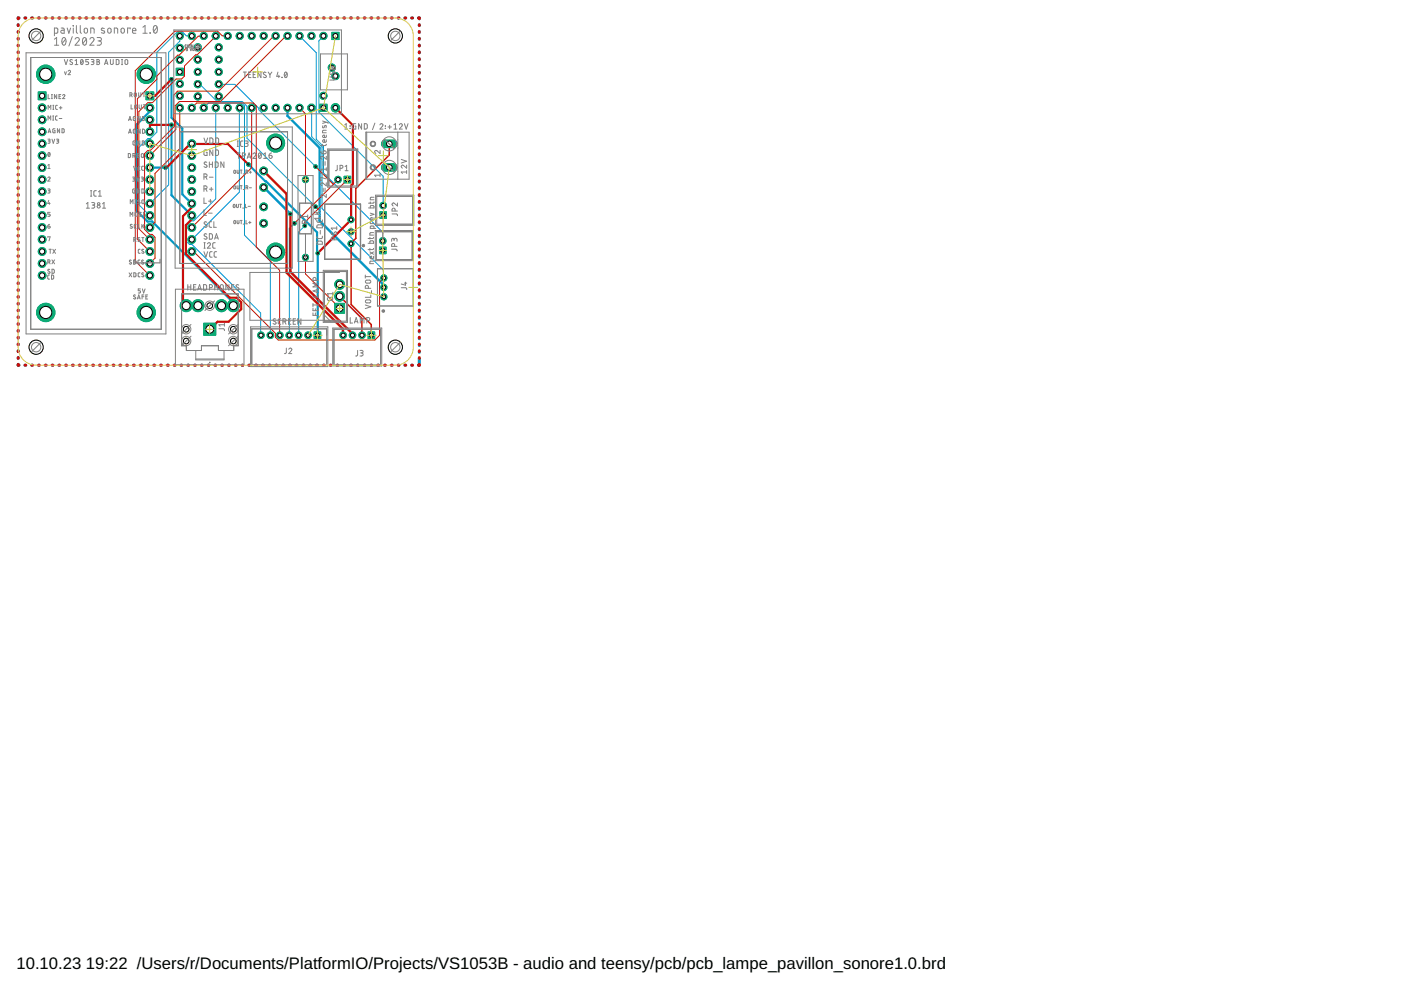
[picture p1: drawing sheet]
<svg xmlns="http://www.w3.org/2000/svg" width="297mm" height="210mm" viewBox="0 0 297 210" stroke-linecap="round" stroke-linejoin="round" font-family="sans-serif">
<defs><g id="words">
<g font-size="3.5">
<text x="3.5" y="205.4">10.10.23</text>
<text x="18.2" y="205.4">19:22 /Users/r/Documents/PlatformIO/Projects/VS1053B - audio and teensy/pcb/pcb_lampe_pavillon_sonore1.0.brd</text>
</g>
</g></defs>
<g fill="none" stroke="#0696d7" stroke-width=".21">
<path d="M38.1 7.6v1.1l-2.3 2.4v28.1l-4 4M40.7 7.6h-1.2l-1-1h-.8l-4.4 4.5v16.9l-1.4 1.4h-.6l-1.9 1.9v12.1l2.3 2.3M41.9 17.9h.5l3.6 3.6h5.4l1 1v6.8l14.5 14.5M41.9 17.8v.1M46.4 17.8l3.4 .1 5.1 5.1v.3l12 12M63.5 7.6l3.6 3.6v18.3l1.5 1.6v5.6l12.6 12.6v1.8M68.6 7.6l-1 1.1v15l13.6 13.7v6.2M43.2 22.9l1-1.1h7l.6 .7v27.4l5.5 5.5v15.7M45.7 22.9v19.3l-4.6 4.6h-.5l-1 1v3.4l.6 .6h.5l14.6 14.6v4.7M50.8 22.9v17.8l-10.1 10.1M66 22.9l.1 6.1 2.2 2.2v13l13 13.1 .1 1.6M31.7 45.7h.1"/>
<path d="M62.4 47.3l-1.1 1.1v22.7M64.6 47.9l-1.3 1.3v21.9"/>
</g>
<g fill="none" stroke="#0696d7" stroke-width=".63">
<path d="M3.9 5.2v.2M3.9 6.7v.2M3.9 8.1v.2M3.9 9.6v.1M3.9 11v.2M3.9 12.4v.2M3.9 13.9v.2M3.9 15.3v.2M3.9 16.8v.2M3.9 18.2v.2M3.9 19.7v.1M4 3.8h-.1v.2"/>
<path d="M5.3 3.8h.2M6.7 3.8h.2M8.2 3.8h.1M9.6 3.8h.2M11 3.8h.2M12.5 3.8h.2M13.9 3.8h.2M15.4 3.8h.1M16.8 3.8h.2M18.2 3.8h.2M19.7 3.8h.1M21.1 3.8h.2"/>
<path d="M22.5 3.8h.2M24 3.8h.2M25.4 3.8h.2M26.9 3.8h.1M28.3 3.8h.2M29.7 3.8h.2M31.2 3.8h.1M32.6 3.8h.2M34.1 3.8h.1M35.5 3.8h.2M36.9 3.8h.2M38.4 3.8h.1"/>
<path d="M39.8 3.8h.2M41.3 3.8h.1M42.7 3.8h.2M44.1 3.8h.2M45.6 3.8h.1M47 3.8h.2M48.5 3.8h.1M49.9 3.8h.2M51.3 3.8h.2M52.8 3.8h.1M54.2 3.8h.2M55.6 3.8h.2"/>
<path d="M57.1 3.8h.2M58.5 3.8h.2M60 3.8h.1M61.4 3.8h.2M62.8 3.8h.2M64.3 3.8h.1M65.7 3.8h.2M67.1 3.8h.2M68.6 3.8h.1M70 3.8h.2M71.5 3.8h.1M72.9 3.8h.2"/>
<path d="M74.3 3.8h.2M75.8 3.8h.1M77.2 3.8h.2M78.7 3.8h.1M80.1 3.8h.2M81.5 3.8h.2M83 3.8h.1M84.4 3.8h.2M85.9 3.8h.1M87.3 3.8h.2M88.7 3.8h.2v.2M88.9 5.2v.2"/>
<path d="M88.9 6.7v.2M88.9 8.1v.2M88.9 9.6v.2M88.9 11v.2M88.9 12.5v.2M88.9 13.9v.2M88.9 15.4v.1M88.9 16.8v.2M88.9 18.2v.2M88.9 19.7v.2M3.9 21.1v.2M3.9 22.5v.2"/>
<path d="M3.9 24v.2M3.9 25.4v.2M3.9 26.9v.1M3.9 28.3v.2M3.9 29.7v.2M3.9 31.2v.1M3.9 32.6v.2M3.9 34.1v.1M3.9 35.5v.2M3.9 36.9v.2M3.9 38.4v.1M3.9 39.8v.2"/>
<path d="M88.9 21.1v.2M88.9 22.6v.2M88.9 24v.2M88.9 25.5v.1M88.9 26.9v.2M88.9 28.4v.1M88.9 29.8v.2M88.9 31.2v.2M88.9 32.7v.2M88.9 34.1v.2M88.9 35.6v.2M88.9 37v.2"/>
<path d="M88.9 38.5v.1M88.9 39.9v.2M3.9 41.3v.1M3.9 42.7v.2M3.9 44.1v.2M3.9 45.6v.1M3.9 47v.2M3.9 48.5v.1M3.9 49.9v.2M3.9 51.3v.2M3.9 52.8v.1M3.9 54.2v.2"/>
<path d="M3.9 55.6v.2M3.9 57.1v.2M3.9 58.5v.2M3.9 60v.2M88.9 41.3v.2M88.9 42.8v.2M88.9 44.2v.2M88.9 45.7v.1M88.9 47.1v.2M88.9 48.6v.1M88.9 50v.2M88.9 51.5v.1"/>
<path d="M88.9 52.9v.2M88.9 54.3v.2M88.9 55.8v.1M88.9 57.2v.2M88.9 58.7v.1M3.9 77.3v.1h.1M3.9 61.4v.2M3.9 62.9v.1M3.9 64.3v.2M3.9 65.7v.2M3.9 67.2v.2M3.9 68.6v.2"/>
<path d="M3.9 70.1v.1M3.9 71.5v.2M3.9 72.9v.2M3.9 74.4v.1M3.9 75.8v.2M5.3 77.4h.2M6.7 77.4h.2M8.2 77.4h.1M9.6 77.4h.2M11 77.4h.2M12.5 77.4h.2M13.9 77.4h.2"/>
<path d="M15.4 77.4h.1M16.8 77.4h.2M18.2 77.4h.2M19.7 77.4h.1M21.1 77.4h.2M22.5 77.4h.2M24 77.4h.2M25.4 77.4h.2M26.9 77.4h.1M28.3 77.4h.2M29.7 77.4h.2M31.2 77.4h.1"/>
<path d="M32.6 77.4h.2M34.1 77.4h.1M35.5 77.4h.2M36.9 77.4h.2M38.4 77.4h.1M39.8 77.4h.2M41.3 77.4h.1M42.7 77.4h.2M44.1 77.4h.2M45.6 77.4h.1M47 77.4h.2M48.5 77.4h.1"/>
<path d="M49.9 77.4h.2M51.3 77.4h.2M52.8 77.4h.1M54.2 77.4h.2M55.6 77.4h.2M57.1 77.4h.2M58.5 77.4h.2M60 77.4h.1M61.4 77.4h.2M62.8 77.4h.2M64.3 77.4h.1M65.7 77.4h.2"/>
<path d="M67.1 77.4h.2M68.6 77.4h.1M70 77.4h.2M71.5 77.4h.1M72.9 77.4h.2M74.3 77.4h.2M75.8 77.4h.1M77.2 77.4h.2M78.7 77.4h.1M80.1 77.4h.2M81.5 77.4h.2M83 77.4h.1"/>
<path d="M84.4 77.4h.2M85.9 77.4h.1M87.3 77.4h.2M88.9 60.1v.2M88.9 61.6v.1M88.9 63v.2M88.9 64.4v.2M88.9 65.9v.2M88.9 67.3v.2M88.9 68.8v.1M88.9 70.2v.2M88.9 71.6v.2"/>
<path d="M88.9 73.1v.2M88.9 74.5v.2M88.9 76v1.4h-.2"/>
</g>
<path d="M36.4 16.8v8.2l2.3 2.2v14l1.9 2M31.8 22.9l-.1 .8-2.7 2.7v18.3l2.3 2.3h1l17.1 17.1 .1 .7M31.8 35.5h3.3M36.4 26.5v14.9l4.3 4.3M52.7 34.9l14.5 14.4v4.2l.2 .2-.1 17.4M40.6 43.2h.1" fill="none" stroke="#0696d7" stroke-width=".47"/>
<path d="M55.9 39.7h.1M55.9 39.7l5.7 5.7M61 22.9v1.7l6.8 6.7v15.5l13.5 13.6 .1 .5" fill="none" stroke="#0696d7" stroke-width=".51"/>
<path d="M30.9 19.5h1.7v1.6h-1.7z" fill="#0dab76" stroke="#0dab76" stroke-width=".21"/>
<circle cx="31.8" cy="20.3" r=".55" fill="#fff" stroke="#000" stroke-width=".21"/>
<circle cx="31.8" cy="22.9" r=".83" fill="#0dab76" stroke="#0dab76" stroke-width=".21"/>
<circle cx="31.8" cy="22.9" r=".55" fill="#fff" stroke="#000" stroke-width=".21"/>
<circle cx="31.8" cy="25.4" r=".83" fill="#0dab76" stroke="#0dab76" stroke-width=".21"/>
<circle cx="31.8" cy="25.4" r=".55" fill="#fff" stroke="#000" stroke-width=".21"/>
<circle cx="31.8" cy="27.9" r=".83" fill="#0dab76" stroke="#0dab76" stroke-width=".21"/>
<circle cx="31.8" cy="27.9" r=".55" fill="#fff" stroke="#000" stroke-width=".21"/>
<circle cx="31.8" cy="30.5" r=".83" fill="#0dab76" stroke="#0dab76" stroke-width=".21"/>
<circle cx="31.8" cy="30.5" r=".55" fill="#fff" stroke="#000" stroke-width=".21"/>
<circle cx="31.8" cy="33" r=".83" fill="#0dab76" stroke="#0dab76" stroke-width=".21"/>
<circle cx="31.8" cy="33" r=".55" fill="#fff" stroke="#000" stroke-width=".21"/>
<circle cx="31.8" cy="35.5" r=".83" fill="#0dab76" stroke="#0dab76" stroke-width=".21"/>
<circle cx="31.8" cy="35.5" r=".55" fill="#fff" stroke="#000" stroke-width=".21"/>
<circle cx="31.8" cy="38.1" r=".83" fill="#0dab76" stroke="#0dab76" stroke-width=".21"/>
<circle cx="31.8" cy="38.1" r=".55" fill="#fff" stroke="#000" stroke-width=".21"/>
<circle cx="31.8" cy="40.6" r=".83" fill="#0dab76" stroke="#0dab76" stroke-width=".21"/>
<circle cx="31.8" cy="40.6" r=".55" fill="#fff" stroke="#000" stroke-width=".21"/>
<circle cx="31.8" cy="43.2" r=".83" fill="#0dab76" stroke="#0dab76" stroke-width=".21"/>
<circle cx="31.8" cy="43.2" r=".55" fill="#fff" stroke="#000" stroke-width=".21"/>
<circle cx="31.8" cy="45.7" r=".83" fill="#0dab76" stroke="#0dab76" stroke-width=".21"/>
<circle cx="31.8" cy="45.7" r=".55" fill="#fff" stroke="#000" stroke-width=".21"/>
<circle cx="31.8" cy="48.2" r=".83" fill="#0dab76" stroke="#0dab76" stroke-width=".21"/>
<circle cx="31.8" cy="48.2" r=".55" fill="#fff" stroke="#000" stroke-width=".21"/>
<circle cx="31.8" cy="50.8" r=".83" fill="#0dab76" stroke="#0dab76" stroke-width=".21"/>
<circle cx="31.8" cy="50.8" r=".55" fill="#fff" stroke="#000" stroke-width=".21"/>
<circle cx="31.8" cy="53.3" r=".83" fill="#0dab76" stroke="#0dab76" stroke-width=".21"/>
<circle cx="31.8" cy="53.3" r=".55" fill="#fff" stroke="#000" stroke-width=".21"/>
<circle cx="31.8" cy="55.9" r=".83" fill="#0dab76" stroke="#0dab76" stroke-width=".21"/>
<circle cx="31.8" cy="55.9" r=".55" fill="#fff" stroke="#000" stroke-width=".21"/>
<circle cx="31.8" cy="58.4" r=".83" fill="#0dab76" stroke="#0dab76" stroke-width=".21"/>
<circle cx="31.8" cy="58.4" r=".55" fill="#fff" stroke="#000" stroke-width=".21"/>
<path d="M8.1 19.5h1.7v1.6h-1.7z" fill="#0dab76" stroke="#0dab76" stroke-width=".21"/>
<circle cx="8.9" cy="20.3" r=".55" fill="#fff" stroke="#000" stroke-width=".21"/>
<circle cx="8.9" cy="22.9" r=".83" fill="#0dab76" stroke="#0dab76" stroke-width=".21"/>
<circle cx="8.9" cy="22.9" r=".55" fill="#fff" stroke="#000" stroke-width=".21"/>
<circle cx="8.9" cy="25.4" r=".83" fill="#0dab76" stroke="#0dab76" stroke-width=".21"/>
<circle cx="8.9" cy="25.4" r=".55" fill="#fff" stroke="#000" stroke-width=".21"/>
<circle cx="8.9" cy="27.9" r=".83" fill="#0dab76" stroke="#0dab76" stroke-width=".21"/>
<circle cx="8.9" cy="27.9" r=".55" fill="#fff" stroke="#000" stroke-width=".21"/>
<circle cx="8.9" cy="30.5" r=".83" fill="#0dab76" stroke="#0dab76" stroke-width=".21"/>
<circle cx="8.9" cy="30.5" r=".55" fill="#fff" stroke="#000" stroke-width=".21"/>
<circle cx="8.9" cy="33" r=".83" fill="#0dab76" stroke="#0dab76" stroke-width=".21"/>
<circle cx="8.9" cy="33" r=".55" fill="#fff" stroke="#000" stroke-width=".21"/>
<circle cx="8.9" cy="35.5" r=".83" fill="#0dab76" stroke="#0dab76" stroke-width=".21"/>
<circle cx="8.9" cy="35.5" r=".55" fill="#fff" stroke="#000" stroke-width=".21"/>
<circle cx="8.9" cy="38.1" r=".83" fill="#0dab76" stroke="#0dab76" stroke-width=".21"/>
<circle cx="8.9" cy="38.1" r=".55" fill="#fff" stroke="#000" stroke-width=".21"/>
<circle cx="8.9" cy="40.6" r=".83" fill="#0dab76" stroke="#0dab76" stroke-width=".21"/>
<circle cx="8.9" cy="40.6" r=".55" fill="#fff" stroke="#000" stroke-width=".21"/>
<circle cx="8.9" cy="43.2" r=".83" fill="#0dab76" stroke="#0dab76" stroke-width=".21"/>
<circle cx="8.9" cy="43.2" r=".55" fill="#fff" stroke="#000" stroke-width=".21"/>
<circle cx="8.9" cy="45.7" r=".83" fill="#0dab76" stroke="#0dab76" stroke-width=".21"/>
<circle cx="8.9" cy="45.7" r=".55" fill="#fff" stroke="#000" stroke-width=".21"/>
<circle cx="8.9" cy="48.2" r=".83" fill="#0dab76" stroke="#0dab76" stroke-width=".21"/>
<circle cx="8.9" cy="48.2" r=".55" fill="#fff" stroke="#000" stroke-width=".21"/>
<circle cx="8.9" cy="50.8" r=".83" fill="#0dab76" stroke="#0dab76" stroke-width=".21"/>
<circle cx="8.9" cy="50.8" r=".55" fill="#fff" stroke="#000" stroke-width=".21"/>
<circle cx="8.9" cy="53.3" r=".83" fill="#0dab76" stroke="#0dab76" stroke-width=".21"/>
<circle cx="8.9" cy="53.3" r=".55" fill="#fff" stroke="#000" stroke-width=".21"/>
<circle cx="8.9" cy="55.9" r=".83" fill="#0dab76" stroke="#0dab76" stroke-width=".21"/>
<circle cx="8.9" cy="55.9" r=".55" fill="#fff" stroke="#000" stroke-width=".21"/>
<circle cx="8.9" cy="58.4" r=".83" fill="#0dab76" stroke="#0dab76" stroke-width=".21"/>
<circle cx="8.9" cy="58.4" r=".55" fill="#fff" stroke="#000" stroke-width=".21"/>
<circle cx="31" cy="15.7" r="1.95" fill="#0dab76" stroke="#0dab76" stroke-width=".21"/>
<circle cx="31" cy="15.7" r="1.29" fill="#fff" stroke="#000" stroke-width=".21"/>
<circle cx="31" cy="66.3" r="1.95" fill="#0dab76" stroke="#0dab76" stroke-width=".21"/>
<circle cx="31" cy="66.3" r="1.29" fill="#fff" stroke="#000" stroke-width=".21"/>
<circle cx="9.7" cy="15.7" r="1.95" fill="#0dab76" stroke="#0dab76" stroke-width=".21"/>
<circle cx="9.7" cy="15.7" r="1.29" fill="#fff" stroke="#000" stroke-width=".21"/>
<circle cx="9.7" cy="66.3" r="1.95" fill="#0dab76" stroke="#0dab76" stroke-width=".21"/>
<circle cx="9.7" cy="66.3" r="1.29" fill="#fff" stroke="#000" stroke-width=".21"/>
<path d="M70.4 6.9h1.5v1.5h-1.5z" fill="#0dab76" stroke="#0dab76" stroke-width=".21"/>
<circle cx="71.1" cy="7.6" r=".51" fill="#fff" stroke="#000" stroke-width=".21"/>
<path d="M37.4 14.5h1.5v1.5h-1.5z" fill="#0dab76" stroke="#0dab76" stroke-width=".21"/>
<circle cx="38.1" cy="15.2" r=".51" fill="#fff" stroke="#000" stroke-width=".21"/>
<path d="M67.8 22.1h1.5v1.5h-1.5z" fill="#0dab76" stroke="#0dab76" stroke-width=".21"/>
<circle cx="68.6" cy="22.9" r=".51" fill="#fff" stroke="#000" stroke-width=".21"/>
<circle cx="71.1" cy="22.9" r=".89" fill="#0dab76" stroke="#0dab76" stroke-width=".21"/>
<circle cx="71.1" cy="22.9" r=".51" fill="#fff" stroke="#000" stroke-width=".21"/>
<circle cx="66" cy="22.9" r=".83" fill="#0dab76" stroke="#0dab76" stroke-width=".21"/>
<circle cx="66" cy="22.9" r=".51" fill="#fff" stroke="#000" stroke-width=".21"/>
<circle cx="38.1" cy="12.7" r=".76" fill="#0dab76" stroke="#0dab76" stroke-width=".21"/>
<circle cx="38.1" cy="12.7" r=".51" fill="#fff" stroke="#000" stroke-width=".21"/>
<circle cx="38.1" cy="10.2" r=".76" fill="#0dab76" stroke="#0dab76" stroke-width=".21"/>
<circle cx="38.1" cy="10.2" r=".51" fill="#fff" stroke="#000" stroke-width=".21"/>
<circle cx="38.1" cy="17.8" r=".76" fill="#0dab76" stroke="#0dab76" stroke-width=".21"/>
<circle cx="38.1" cy="17.8" r=".51" fill="#fff" stroke="#000" stroke-width=".21"/>
<circle cx="38.1" cy="20.3" r=".76" fill="#0dab76" stroke="#0dab76" stroke-width=".21"/>
<circle cx="38.1" cy="20.3" r=".51" fill="#fff" stroke="#000" stroke-width=".21"/>
<circle cx="38.1" cy="22.9" r=".76" fill="#0dab76" stroke="#0dab76" stroke-width=".21"/>
<circle cx="38.1" cy="22.9" r=".51" fill="#fff" stroke="#000" stroke-width=".21"/>
<circle cx="38.1" cy="7.6" r=".76" fill="#0dab76" stroke="#0dab76" stroke-width=".21"/>
<circle cx="38.1" cy="7.6" r=".51" fill="#fff" stroke="#000" stroke-width=".21"/>
<circle cx="68.6" cy="7.6" r=".76" fill="#0dab76" stroke="#0dab76" stroke-width=".21"/>
<circle cx="68.6" cy="7.6" r=".51" fill="#fff" stroke="#000" stroke-width=".21"/>
<circle cx="66" cy="7.6" r=".76" fill="#0dab76" stroke="#0dab76" stroke-width=".21"/>
<circle cx="66" cy="7.6" r=".51" fill="#fff" stroke="#000" stroke-width=".21"/>
<circle cx="63.5" cy="7.6" r=".76" fill="#0dab76" stroke="#0dab76" stroke-width=".21"/>
<circle cx="63.5" cy="7.6" r=".51" fill="#fff" stroke="#000" stroke-width=".21"/>
<circle cx="61" cy="7.6" r=".76" fill="#0dab76" stroke="#0dab76" stroke-width=".21"/>
<circle cx="61" cy="7.6" r=".51" fill="#fff" stroke="#000" stroke-width=".21"/>
<circle cx="58.4" cy="7.6" r=".76" fill="#0dab76" stroke="#0dab76" stroke-width=".21"/>
<circle cx="58.4" cy="7.6" r=".51" fill="#fff" stroke="#000" stroke-width=".21"/>
<circle cx="55.9" cy="7.6" r=".76" fill="#0dab76" stroke="#0dab76" stroke-width=".21"/>
<circle cx="55.9" cy="7.6" r=".51" fill="#fff" stroke="#000" stroke-width=".21"/>
<circle cx="53.4" cy="7.6" r=".76" fill="#0dab76" stroke="#0dab76" stroke-width=".21"/>
<circle cx="53.4" cy="7.6" r=".51" fill="#fff" stroke="#000" stroke-width=".21"/>
<circle cx="50.8" cy="7.6" r=".76" fill="#0dab76" stroke="#0dab76" stroke-width=".21"/>
<circle cx="50.8" cy="7.6" r=".51" fill="#fff" stroke="#000" stroke-width=".21"/>
<circle cx="48.3" cy="7.6" r=".76" fill="#0dab76" stroke="#0dab76" stroke-width=".21"/>
<circle cx="48.3" cy="7.6" r=".51" fill="#fff" stroke="#000" stroke-width=".21"/>
<circle cx="45.7" cy="7.6" r=".76" fill="#0dab76" stroke="#0dab76" stroke-width=".21"/>
<circle cx="45.7" cy="7.6" r=".51" fill="#fff" stroke="#000" stroke-width=".21"/>
<circle cx="43.2" cy="7.6" r=".76" fill="#0dab76" stroke="#0dab76" stroke-width=".21"/>
<circle cx="43.2" cy="7.6" r=".51" fill="#fff" stroke="#000" stroke-width=".21"/>
<circle cx="40.7" cy="7.6" r=".76" fill="#0dab76" stroke="#0dab76" stroke-width=".21"/>
<circle cx="40.7" cy="7.6" r=".51" fill="#fff" stroke="#000" stroke-width=".21"/>
<circle cx="68.6" cy="20.3" r=".76" fill="#0dab76" stroke="#0dab76" stroke-width=".21"/>
<circle cx="68.6" cy="20.3" r=".51" fill="#fff" stroke="#000" stroke-width=".21"/>
<circle cx="40.7" cy="22.9" r=".76" fill="#0dab76" stroke="#0dab76" stroke-width=".21"/>
<circle cx="40.7" cy="22.9" r=".51" fill="#fff" stroke="#000" stroke-width=".21"/>
<circle cx="43.2" cy="22.9" r=".76" fill="#0dab76" stroke="#0dab76" stroke-width=".21"/>
<circle cx="43.2" cy="22.9" r=".51" fill="#fff" stroke="#000" stroke-width=".21"/>
<circle cx="45.7" cy="22.9" r=".76" fill="#0dab76" stroke="#0dab76" stroke-width=".21"/>
<circle cx="45.7" cy="22.9" r=".51" fill="#fff" stroke="#000" stroke-width=".21"/>
<circle cx="48.3" cy="22.9" r=".76" fill="#0dab76" stroke="#0dab76" stroke-width=".21"/>
<circle cx="48.3" cy="22.9" r=".51" fill="#fff" stroke="#000" stroke-width=".21"/>
<circle cx="50.8" cy="22.9" r=".76" fill="#0dab76" stroke="#0dab76" stroke-width=".21"/>
<circle cx="50.8" cy="22.9" r=".51" fill="#fff" stroke="#000" stroke-width=".21"/>
<circle cx="53.4" cy="22.9" r=".76" fill="#0dab76" stroke="#0dab76" stroke-width=".21"/>
<circle cx="53.4" cy="22.9" r=".51" fill="#fff" stroke="#000" stroke-width=".21"/>
<circle cx="55.9" cy="22.9" r=".76" fill="#0dab76" stroke="#0dab76" stroke-width=".21"/>
<circle cx="55.9" cy="22.9" r=".51" fill="#fff" stroke="#000" stroke-width=".21"/>
<circle cx="58.4" cy="22.9" r=".76" fill="#0dab76" stroke="#0dab76" stroke-width=".21"/>
<circle cx="58.4" cy="22.9" r=".51" fill="#fff" stroke="#000" stroke-width=".21"/>
<circle cx="61" cy="22.9" r=".76" fill="#0dab76" stroke="#0dab76" stroke-width=".21"/>
<circle cx="61" cy="22.9" r=".51" fill="#fff" stroke="#000" stroke-width=".21"/>
<circle cx="63.5" cy="22.9" r=".76" fill="#0dab76" stroke="#0dab76" stroke-width=".21"/>
<circle cx="63.5" cy="22.9" r=".51" fill="#fff" stroke="#000" stroke-width=".21"/>
<circle cx="41.9" cy="20.4" r=".76" fill="#0dab76" stroke="#0dab76" stroke-width=".21"/>
<circle cx="41.9" cy="20.4" r=".51" fill="#fff" stroke="#000" stroke-width=".21"/>
<circle cx="41.9" cy="17.8" r=".76" fill="#0dab76" stroke="#0dab76" stroke-width=".21"/>
<circle cx="41.9" cy="17.8" r=".51" fill="#fff" stroke="#000" stroke-width=".21"/>
<circle cx="41.9" cy="15.2" r=".76" fill="#0dab76" stroke="#0dab76" stroke-width=".21"/>
<circle cx="41.9" cy="15.2" r=".51" fill="#fff" stroke="#000" stroke-width=".21"/>
<circle cx="41.9" cy="12.6" r=".76" fill="#0dab76" stroke="#0dab76" stroke-width=".21"/>
<circle cx="41.9" cy="12.6" r=".51" fill="#fff" stroke="#000" stroke-width=".21"/>
<circle cx="41.9" cy="10" r=".76" fill="#0dab76" stroke="#0dab76" stroke-width=".21"/>
<circle cx="41.9" cy="10" r=".51" fill="#fff" stroke="#000" stroke-width=".21"/>
<circle cx="46.4" cy="20.4" r=".76" fill="#0dab76" stroke="#0dab76" stroke-width=".21"/>
<circle cx="46.4" cy="20.4" r=".51" fill="#fff" stroke="#000" stroke-width=".21"/>
<circle cx="46.4" cy="17.8" r=".76" fill="#0dab76" stroke="#0dab76" stroke-width=".21"/>
<circle cx="46.4" cy="17.8" r=".51" fill="#fff" stroke="#000" stroke-width=".21"/>
<circle cx="46.4" cy="15.2" r=".76" fill="#0dab76" stroke="#0dab76" stroke-width=".21"/>
<circle cx="46.4" cy="15.2" r=".51" fill="#fff" stroke="#000" stroke-width=".21"/>
<circle cx="46.4" cy="12.6" r=".76" fill="#0dab76" stroke="#0dab76" stroke-width=".21"/>
<circle cx="46.4" cy="12.6" r=".51" fill="#fff" stroke="#000" stroke-width=".21"/>
<circle cx="46.4" cy="10" r=".76" fill="#0dab76" stroke="#0dab76" stroke-width=".21"/>
<circle cx="46.4" cy="10" r=".51" fill="#fff" stroke="#000" stroke-width=".21"/>
<circle cx="71.1" cy="16.1" r=".76" fill="#0dab76" stroke="#0dab76" stroke-width=".21"/>
<circle cx="71.1" cy="16.1" r=".51" fill="#fff" stroke="#000" stroke-width=".21"/>
<circle cx="70.4" cy="14.3" r=".76" fill="#0dab76" stroke="#0dab76" stroke-width=".21"/>
<circle cx="70.4" cy="14.3" r=".51" fill="#fff" stroke="#000" stroke-width=".21"/>
<path d="M43.2 68.5h2.5v2.6h-2.5z" fill="#0dab76" stroke="#0dab76" stroke-width=".21"/>
<circle cx="44.5" cy="69.8" r=".85" fill="#fff" stroke="#000" stroke-width=".21"/>
<circle cx="49.5" cy="64.8" r="1.27" fill="#0dab76" stroke="#0dab76" stroke-width=".21"/>
<circle cx="49.5" cy="64.8" r=".85" fill="#fff" stroke="#000" stroke-width=".21"/>
<circle cx="39.5" cy="64.8" r="1.27" fill="#0dab76" stroke="#0dab76" stroke-width=".21"/>
<circle cx="39.5" cy="64.8" r=".85" fill="#fff" stroke="#000" stroke-width=".21"/>
<circle cx="47" cy="64.8" r="1.27" fill="#0dab76" stroke="#0dab76" stroke-width=".21"/>
<circle cx="47" cy="64.8" r=".85" fill="#fff" stroke="#000" stroke-width=".21"/>
<circle cx="42" cy="64.8" r="1.27" fill="#0dab76" stroke="#0dab76" stroke-width=".21"/>
<circle cx="42" cy="64.8" r=".85" fill="#fff" stroke="#000" stroke-width=".21"/>
<circle cx="40.7" cy="30.5" r=".83" fill="#0dab76" stroke="#0dab76" stroke-width=".21"/>
<circle cx="40.7" cy="30.5" r=".55" fill="#fff" stroke="#000" stroke-width=".21"/>
<circle cx="40.7" cy="33" r=".83" fill="#0dab76" stroke="#0dab76" stroke-width=".21"/>
<circle cx="40.7" cy="33" r=".55" fill="#fff" stroke="#000" stroke-width=".21"/>
<circle cx="40.7" cy="35.5" r=".83" fill="#0dab76" stroke="#0dab76" stroke-width=".21"/>
<circle cx="40.7" cy="35.5" r=".55" fill="#fff" stroke="#000" stroke-width=".21"/>
<circle cx="40.7" cy="38.1" r=".83" fill="#0dab76" stroke="#0dab76" stroke-width=".21"/>
<circle cx="40.7" cy="38.1" r=".55" fill="#fff" stroke="#000" stroke-width=".21"/>
<circle cx="40.7" cy="40.6" r=".83" fill="#0dab76" stroke="#0dab76" stroke-width=".21"/>
<circle cx="40.7" cy="40.6" r=".55" fill="#fff" stroke="#000" stroke-width=".21"/>
<circle cx="40.7" cy="43.2" r=".83" fill="#0dab76" stroke="#0dab76" stroke-width=".21"/>
<circle cx="40.7" cy="43.2" r=".55" fill="#fff" stroke="#000" stroke-width=".21"/>
<circle cx="40.7" cy="45.7" r=".83" fill="#0dab76" stroke="#0dab76" stroke-width=".21"/>
<circle cx="40.7" cy="45.7" r=".55" fill="#fff" stroke="#000" stroke-width=".21"/>
<circle cx="40.7" cy="48.2" r=".83" fill="#0dab76" stroke="#0dab76" stroke-width=".21"/>
<circle cx="40.7" cy="48.2" r=".55" fill="#fff" stroke="#000" stroke-width=".21"/>
<circle cx="40.7" cy="50.8" r=".83" fill="#0dab76" stroke="#0dab76" stroke-width=".21"/>
<circle cx="40.7" cy="50.8" r=".55" fill="#fff" stroke="#000" stroke-width=".21"/>
<circle cx="58.4" cy="30.3" r="1.91" fill="#0dab76" stroke="#0dab76" stroke-width=".21"/>
<circle cx="58.4" cy="30.3" r="1.27" fill="#fff" stroke="#000" stroke-width=".21"/>
<circle cx="58.4" cy="53.4" r="1.91" fill="#0dab76" stroke="#0dab76" stroke-width=".21"/>
<circle cx="58.4" cy="53.4" r="1.27" fill="#fff" stroke="#000" stroke-width=".21"/>
<circle cx="40.7" cy="53.3" r=".83" fill="#0dab76" stroke="#0dab76" stroke-width=".21"/>
<circle cx="40.7" cy="53.3" r=".55" fill="#fff" stroke="#000" stroke-width=".21"/>
<circle cx="55.9" cy="47.3" r=".83" fill="#0dab76" stroke="#0dab76" stroke-width=".21"/>
<circle cx="55.9" cy="47.3" r=".55" fill="#fff" stroke="#000" stroke-width=".21"/>
<circle cx="55.9" cy="43.9" r=".83" fill="#0dab76" stroke="#0dab76" stroke-width=".21"/>
<circle cx="55.9" cy="43.9" r=".55" fill="#fff" stroke="#000" stroke-width=".21"/>
<circle cx="55.9" cy="39.7" r=".83" fill="#0dab76" stroke="#0dab76" stroke-width=".21"/>
<circle cx="55.9" cy="39.7" r=".55" fill="#fff" stroke="#000" stroke-width=".21"/>
<circle cx="55.9" cy="36.2" r=".83" fill="#0dab76" stroke="#0dab76" stroke-width=".21"/>
<circle cx="55.9" cy="36.2" r=".55" fill="#fff" stroke="#000" stroke-width=".21"/>
<path d="M66.6 70.4h1.4v1.4h-1.4z" fill="#0dab76" stroke="#0dab76" stroke-width=".21"/>
<circle cx="67.3" cy="71.1" r=".44" fill="#fff" stroke="#000" stroke-width=".21"/>
<circle cx="65.3" cy="71.1" r=".7" fill="#0dab76" stroke="#0dab76" stroke-width=".21"/>
<circle cx="65.3" cy="71.1" r=".44" fill="#fff" stroke="#000" stroke-width=".21"/>
<circle cx="63.3" cy="71.1" r=".7" fill="#0dab76" stroke="#0dab76" stroke-width=".21"/>
<circle cx="63.3" cy="71.1" r=".44" fill="#fff" stroke="#000" stroke-width=".21"/>
<circle cx="61.3" cy="71.1" r=".7" fill="#0dab76" stroke="#0dab76" stroke-width=".21"/>
<circle cx="61.3" cy="71.1" r=".44" fill="#fff" stroke="#000" stroke-width=".21"/>
<circle cx="59.3" cy="71.1" r=".7" fill="#0dab76" stroke="#0dab76" stroke-width=".21"/>
<circle cx="59.3" cy="71.1" r=".44" fill="#fff" stroke="#000" stroke-width=".21"/>
<circle cx="57.3" cy="71.1" r=".7" fill="#0dab76" stroke="#0dab76" stroke-width=".21"/>
<circle cx="57.3" cy="71.1" r=".44" fill="#fff" stroke="#000" stroke-width=".21"/>
<circle cx="55.3" cy="71.1" r=".7" fill="#0dab76" stroke="#0dab76" stroke-width=".21"/>
<circle cx="55.3" cy="71.1" r=".44" fill="#fff" stroke="#000" stroke-width=".21"/>
<path d="M73 37.4h1.4v1.4h-1.4z" fill="#0dab76" stroke="#0dab76" stroke-width=".21"/>
<circle cx="73.7" cy="38.1" r=".44" fill="#fff" stroke="#000" stroke-width=".21"/>
<circle cx="71.7" cy="38.1" r=".7" fill="#0dab76" stroke="#0dab76" stroke-width=".21"/>
<circle cx="71.7" cy="38.1" r=".44" fill="#fff" stroke="#000" stroke-width=".21"/>
<path d="M80.5 44.9h1.4v1.4h-1.4z" fill="#0dab76" stroke="#0dab76" stroke-width=".21"/>
<circle cx="81.2" cy="45.6" r=".44" fill="#fff" stroke="#000" stroke-width=".21"/>
<circle cx="81.2" cy="43.6" r=".7" fill="#0dab76" stroke="#0dab76" stroke-width=".21"/>
<circle cx="81.2" cy="43.6" r=".44" fill="#fff" stroke="#000" stroke-width=".21"/>
<path d="M80.5 52.4h1.4v1.4h-1.4z" fill="#0dab76" stroke="#0dab76" stroke-width=".21"/>
<circle cx="81.2" cy="53.1" r=".44" fill="#fff" stroke="#000" stroke-width=".21"/>
<circle cx="81.2" cy="51.1" r=".7" fill="#0dab76" stroke="#0dab76" stroke-width=".21"/>
<circle cx="81.2" cy="51.1" r=".44" fill="#fff" stroke="#000" stroke-width=".21"/>
<circle cx="74.4" cy="51.7" r=".64" fill="#0dab76" stroke="#0dab76" stroke-width=".21"/>
<circle cx="74.4" cy="51.7" r=".38" fill="#fff" stroke="#000" stroke-width=".21"/>
<circle cx="74.4" cy="49.1" r=".64" fill="#0dab76" stroke="#0dab76" stroke-width=".21"/>
<circle cx="74.4" cy="49.1" r=".38" fill="#fff" stroke="#000" stroke-width=".21"/>
<circle cx="74.4" cy="46.6" r=".64" fill="#0dab76" stroke="#0dab76" stroke-width=".21"/>
<circle cx="74.4" cy="46.6" r=".38" fill="#fff" stroke="#000" stroke-width=".21"/>
<path d="M81.7 35.5h1.7" fill="none" stroke="#0dab76" stroke-width="1.8"/>
<circle cx="82.5" cy="35.5" r=".59" fill="#fff" stroke="#000" stroke-width=".21"/>
<path d="M81.7 30.5h1.7" fill="none" stroke="#0dab76" stroke-width="1.8"/>
<circle cx="82.5" cy="30.5" r=".59" fill="#fff" stroke="#000" stroke-width=".21"/>
<path d="M71 64.3h2v2.1h-2z" fill="#0dab76" stroke="#0dab76" stroke-width=".21"/>
<circle cx="72" cy="65.4" r=".7" fill="#fff" stroke="#000" stroke-width=".21"/>
<circle cx="72" cy="62.8" r="1.04" fill="#0dab76" stroke="#0dab76" stroke-width=".21"/>
<circle cx="72" cy="62.8" r=".7" fill="#fff" stroke="#000" stroke-width=".21"/>
<circle cx="72" cy="60.3" r="1.04" fill="#0dab76" stroke="#0dab76" stroke-width=".21"/>
<circle cx="72" cy="60.3" r=".7" fill="#fff" stroke="#000" stroke-width=".21"/>
<circle cx="64.8" cy="38.1" r=".66" fill="#0dab76" stroke="#0dab76" stroke-width=".21"/>
<circle cx="64.8" cy="38.1" r=".4" fill="#fff" stroke="#000" stroke-width=".21"/>
<circle cx="64.8" cy="54.6" r=".66" fill="#0dab76" stroke="#0dab76" stroke-width=".21"/>
<circle cx="64.8" cy="54.6" r=".4" fill="#fff" stroke="#000" stroke-width=".21"/>
<path d="M78 70.4h1.4v1.4h-1.4z" fill="#0dab76" stroke="#0dab76" stroke-width=".21"/>
<circle cx="78.7" cy="71.1" r=".44" fill="#fff" stroke="#000" stroke-width=".21"/>
<circle cx="76.8" cy="71.1" r=".7" fill="#0dab76" stroke="#0dab76" stroke-width=".21"/>
<circle cx="76.8" cy="71.1" r=".44" fill="#fff" stroke="#000" stroke-width=".21"/>
<circle cx="74.7" cy="71.1" r=".7" fill="#0dab76" stroke="#0dab76" stroke-width=".21"/>
<circle cx="74.7" cy="71.1" r=".44" fill="#fff" stroke="#000" stroke-width=".21"/>
<circle cx="72.7" cy="71.1" r=".7" fill="#0dab76" stroke="#0dab76" stroke-width=".21"/>
<circle cx="72.7" cy="71.1" r=".44" fill="#fff" stroke="#000" stroke-width=".21"/>
<circle cx="81.4" cy="62.9" r=".66" fill="#0dab76" stroke="#0dab76" stroke-width=".21"/>
<circle cx="81.4" cy="62.9" r=".4" fill="#fff" stroke="#000" stroke-width=".21"/>
<circle cx="81.4" cy="60.9" r=".66" fill="#0dab76" stroke="#0dab76" stroke-width=".21"/>
<circle cx="81.4" cy="60.9" r=".4" fill="#fff" stroke="#000" stroke-width=".21"/>
<circle cx="81.4" cy="58.9" r=".66" fill="#0dab76" stroke="#0dab76" stroke-width=".21"/>
<circle cx="81.4" cy="58.9" r=".4" fill="#fff" stroke="#000" stroke-width=".21"/>
<circle cx="36.4" cy="26.5" r=".38" fill="#0dab76" stroke="#0dab76" stroke-width=".21"/>
<circle cx="36.4" cy="26.5" r=".17" fill="#fff" stroke="#000" stroke-width=".21"/>
<circle cx="36.4" cy="16.8" r=".38" fill="#0dab76" stroke="#0dab76" stroke-width=".21"/>
<circle cx="36.4" cy="16.8" r=".17" fill="#fff" stroke="#000" stroke-width=".21"/>
<circle cx="35.1" cy="35.5" r=".38" fill="#0dab76" stroke="#0dab76" stroke-width=".21"/>
<circle cx="35.1" cy="35.5" r=".17" fill="#fff" stroke="#000" stroke-width=".21"/>
<circle cx="67.4" cy="53.7" r=".38" fill="#0dab76" stroke="#0dab76" stroke-width=".21"/>
<circle cx="67.4" cy="53.7" r=".17" fill="#fff" stroke="#000" stroke-width=".21"/>
<circle cx="52.7" cy="34.9" r=".38" fill="#0dab76" stroke="#0dab76" stroke-width=".21"/>
<circle cx="52.7" cy="34.9" r=".17" fill="#fff" stroke="#000" stroke-width=".21"/>
<circle cx="64.6" cy="47.9" r=".38" fill="#0dab76" stroke="#0dab76" stroke-width=".21"/>
<circle cx="64.6" cy="47.9" r=".17" fill="#fff" stroke="#000" stroke-width=".21"/>
<circle cx="66.9" cy="43.8" r=".38" fill="#0dab76" stroke="#0dab76" stroke-width=".21"/>
<circle cx="66.9" cy="43.8" r=".17" fill="#fff" stroke="#000" stroke-width=".21"/>
<circle cx="62.4" cy="47.3" r=".38" fill="#0dab76" stroke="#0dab76" stroke-width=".21"/>
<circle cx="62.4" cy="47.3" r=".17" fill="#fff" stroke="#000" stroke-width=".21"/>
<circle cx="66.9" cy="35.3" r=".38" fill="#0dab76" stroke="#0dab76" stroke-width=".21"/>
<circle cx="66.9" cy="35.3" r=".17" fill="#fff" stroke="#000" stroke-width=".21"/>
<circle cx="61.6" cy="45.4" r=".38" fill="#0dab76" stroke="#0dab76" stroke-width=".21"/>
<circle cx="61.6" cy="45.4" r=".17" fill="#fff" stroke="#000" stroke-width=".21"/>
<g fill="none" stroke="#c90d0c" stroke-width=".21">
<path d="M43.2 7.6l-1.2 .1-4 4h-.3l-4.4 4.4v.7l-4.2 4.1v29.8l2.6 2.6M45.7 7.6l-3.9 4h-.3l-2.4 2.4v2.1l-.6 .6h-1.1l-5.1 5.1h-1l-1.9 1.9v24.8l2.3 2.3M48.3 7.6h-1.2l-1-1h-9l-8.4 8.4v40.4l3 3M58.4 7.6l-.4 .1-11.6 11.6h-8.7l-.9 .9v5.5l.2 .1v1l-5.1 5.1h-.6l-.7 .7v16l1.1 1.1h.6l.6 .6v4.4l-1.1 1.2M61 7.6l-.4 .1-13.9 13.8h-8.7l-.9 1 .2 5-5.5 5.5M38.1 22.9v8.6l-5.2 5.3v10.3l-1.1 1.1M40.7 22.9l1-1.1h12l.6 .7v29.9l5 4.9v13.8M53.4 22.9v12.6l-12.7 12.7M63.5 22.9l1.3 1.2v14M66.9 35.3l3.8 3.8M71.7 38.1l-9.3 9.2M73.7 38.1l-6.3 6.2"/>
<path d="M31.7 53.3h.1M31.7 58.4h.1M31.7 50.8h.1M40.7 53.3l.4 .1 17.3 17.3v.8l.6 .6h20.5l1-1v-11.3l.9-.9M64.8 54.6v3.5l7.2 7.3M66.9 43.8l.5 .5M67.4 44.3l-2.8 2.8v.8"/>
</g>
<g fill="none" stroke="#c90d0c" stroke-width=".63">
<path d="M3.9 5.2v.2M3.9 6.7v.2M3.9 8.1v.2M3.9 9.6v.1M3.9 11v.2M3.9 12.4v.2M3.9 13.9v.2M3.9 15.3v.2M3.9 16.8v.2M3.9 18.2v.2M3.9 19.7v.1M4 3.8h-.1v.2"/>
<path d="M5.3 3.8h.2M6.7 3.8h.2M8.2 3.8h.1M9.6 3.8h.2M11 3.8h.2M12.5 3.8h.2M13.9 3.8h.2M15.4 3.8h.1M16.8 3.8h.2M18.2 3.8h.2M19.7 3.8h.1M21.1 3.8h.2"/>
<path d="M22.5 3.8h.2M24 3.8h.2M25.4 3.8h.2M26.9 3.8h.1M28.3 3.8h.2M29.7 3.8h.2M31.2 3.8h.1M32.6 3.8h.2M34.1 3.8h.1M35.5 3.8h.2M36.9 3.8h.2M38.4 3.8h.1"/>
<path d="M39.8 3.8h.2M41.3 3.8h.1M42.7 3.8h.2M44.1 3.8h.2M45.6 3.8h.1M47 3.8h.2M48.5 3.8h.1M49.9 3.8h.2M51.3 3.8h.2M52.8 3.8h.1M54.2 3.8h.2M55.6 3.8h.2"/>
<path d="M57.1 3.8h.2M58.5 3.8h.2M60 3.8h.1M61.4 3.8h.2M62.8 3.8h.2M64.3 3.8h.1M65.7 3.8h.2M67.1 3.8h.2M68.6 3.8h.1M70 3.8h.2M71.5 3.8h.1M72.9 3.8h.2"/>
<path d="M74.3 3.8h.2M75.8 3.8h.1M77.2 3.8h.2M78.7 3.8h.1M80.1 3.8h.2M81.5 3.8h.2M83 3.8h.1M84.4 3.8h.2M85.9 3.8h.1M87.3 3.8h.2M88.7 3.8h.2v.2M88.9 5.2v.2"/>
<path d="M88.9 6.7v.2M88.9 8.1v.2M88.9 9.6v.1M88.9 11v.2M88.9 12.4v.2M88.9 13.9v.2M88.9 15.3v.2M88.9 16.8v.2M88.9 18.2v.2M88.9 19.7v.1M3.9 21.1v.2M3.9 22.5v.2"/>
<path d="M3.9 24v.2M3.9 25.4v.2M3.9 26.9v.1M3.9 28.3v.2M3.9 29.7v.2M3.9 31.2v.1M3.9 32.6v.2M3.9 34.1v.1M3.9 35.5v.2M3.9 36.9v.2M3.9 38.4v.1M3.9 39.8v.2"/>
<path d="M88.9 21.1v.2M88.9 22.5v.2M88.9 24v.2M88.9 25.4v.2M88.9 26.9v.1M88.9 28.3v.2M88.9 29.7v.2M88.9 31.2v.1M88.9 32.6v.2M88.9 34.1v.1M88.9 35.5v.2M88.9 36.9v.2"/>
<path d="M88.9 38.4v.1M88.9 39.8v.2M3.9 41.3v.1M3.9 42.7v.2M3.9 44.1v.2M3.9 45.6v.1M3.9 47v.2M3.9 48.5v.1M3.9 49.9v.2M3.9 51.3v.2M3.9 52.8v.1M3.9 54.2v.2"/>
<path d="M3.9 55.6v.2M3.9 57.1v.2M3.9 58.5v.2M3.9 60v.2M88.9 41.3v.1M88.9 42.7v.2M88.9 44.1v.2M88.9 45.6v.1M88.9 47v.2M88.9 48.5v.1M88.9 49.9v.2M88.9 51.3v.2"/>
<path d="M88.9 52.8v.1M88.9 54.2v.2M88.9 55.6v.2M88.9 57.1v.2M88.9 58.5v.2M88.9 60v.2M3.9 77.3v.1h.1M3.9 61.4v.2M3.9 62.9v.1M3.9 64.3v.2M3.9 65.7v.2M3.9 67.2v.2"/>
<path d="M3.9 68.6v.2M3.9 70.1v.1M3.9 71.5v.2M3.9 72.9v.2M3.9 74.4v.1M3.9 75.8v.2M5.3 77.4h.2M6.7 77.4h.2M8.2 77.4h.1M9.6 77.4h.2M11 77.4h.2M12.5 77.4h.2"/>
<path d="M13.9 77.4h.2M15.4 77.4h.1M16.8 77.4h.2M18.2 77.4h.2M19.7 77.4h.1M21.1 77.4h.2M22.5 77.4h.2M24 77.4h.2M25.4 77.4h.2M26.9 77.4h.1M28.3 77.4h.2M29.7 77.4h.2"/>
<path d="M31.2 77.4h.1M32.6 77.4h.2M34.1 77.4h.1M35.5 77.4h.2M36.9 77.4h.2M38.4 77.4h.1M39.8 77.4h.2M41.3 77.4h.1M42.7 77.4h.2M44.1 77.4h.2M45.6 77.4h.1M47 77.4h.2"/>
<path d="M48.5 77.4h.1M49.9 77.4h.2M51.3 77.4h.2M52.8 77.4h.1M54.2 77.4h.2M55.6 77.4h.2M57.1 77.4h.2M58.5 77.4h.2M60 77.4h.1M61.4 77.4h.2M62.8 77.4h.2M64.3 77.4h.1"/>
<path d="M65.7 77.4h.2M67.1 77.4h.2M68.6 77.4h.1M70 77.4h.2M71.5 77.4h.1M72.9 77.4h.2M74.3 77.4h.2M75.8 77.4h.1M77.2 77.4h.2M78.7 77.4h.1M80.1 77.4h.2M81.5 77.4h.2"/>
<path d="M83 77.4h.1M84.4 77.4h.2M85.9 77.4h.1M87.3 77.4h.2M88.9 61.4v.2M88.9 62.9v.1M88.9 64.3v.2M88.9 65.7v.2M88.9 67.2v.2M88.9 68.6v.2M88.9 70.1v.1M88.9 71.5v.2"/>
<path d="M88.9 72.9v.2M88.9 74.4v.1M88.9 75.8v.2M88.9 77.3v.1h-.2"/>
</g>
<path d="M36.4 16.8l-3.5 3.5h-1.1M31.8 25.4v2.5M31.8 26.5h4.6M52.7 34.9l-4.4-4.4h-7.6h-.4l-5 5h-.2M71.1 22.9l3.7 3.7v12.4l-.4 .3v7.3M40.6 43.2v.8l-1.8 1.8v18.4l.7 .6M40.6 43.2h.1M40.7 45.7l-.1 .8-1.2 1.2v6.1l9.3 9.3h1.5l.9 1v1.5l-2.6 2.6h-2.4l-1.6 1.6M74.4 46.6h.1M74.4 46.6l-7 7.1" fill="none" stroke="#c90d0c" stroke-width=".47"/>
<path d="M82.5 30.5v2.4l-7.1 7.1v10.5l-1 1.2M74.4 51.7h.1M74.4 51.7v12.9l4.3 4.2v2.3M72 62.8l4.7 4.7 .1 3.6M72 62.8h.1" fill="none" stroke="#c90d0c" stroke-width=".32"/>
<path d="M55.9 36.2l4.8 4.9v16.7l12 11.9v1.4M61.6 45.4v12.2l13.1 13.1v.4" fill="none" stroke="#c90d0c" stroke-width=".51"/>
<path d="M30.9 19.5h1.7v1.6h-1.7z" fill="#0dab76" stroke="#0dab76" stroke-width=".21"/>
<circle cx="31.8" cy="20.3" r=".55" fill="#fff" stroke="#000" stroke-width=".21"/>
<circle cx="31.8" cy="22.9" r=".83" fill="#0dab76" stroke="#0dab76" stroke-width=".21"/>
<circle cx="31.8" cy="22.9" r=".55" fill="#fff" stroke="#000" stroke-width=".21"/>
<circle cx="31.8" cy="25.4" r=".83" fill="#0dab76" stroke="#0dab76" stroke-width=".21"/>
<circle cx="31.8" cy="25.4" r=".55" fill="#fff" stroke="#000" stroke-width=".21"/>
<circle cx="31.8" cy="27.9" r=".83" fill="#0dab76" stroke="#0dab76" stroke-width=".21"/>
<circle cx="31.8" cy="27.9" r=".55" fill="#fff" stroke="#000" stroke-width=".21"/>
<circle cx="31.8" cy="30.5" r=".83" fill="#0dab76" stroke="#0dab76" stroke-width=".21"/>
<circle cx="31.8" cy="30.5" r=".55" fill="#fff" stroke="#000" stroke-width=".21"/>
<circle cx="31.8" cy="33" r=".83" fill="#0dab76" stroke="#0dab76" stroke-width=".21"/>
<circle cx="31.8" cy="33" r=".55" fill="#fff" stroke="#000" stroke-width=".21"/>
<circle cx="31.8" cy="35.5" r=".83" fill="#0dab76" stroke="#0dab76" stroke-width=".21"/>
<circle cx="31.8" cy="35.5" r=".55" fill="#fff" stroke="#000" stroke-width=".21"/>
<circle cx="31.8" cy="38.1" r=".83" fill="#0dab76" stroke="#0dab76" stroke-width=".21"/>
<circle cx="31.8" cy="38.1" r=".55" fill="#fff" stroke="#000" stroke-width=".21"/>
<circle cx="31.8" cy="40.6" r=".83" fill="#0dab76" stroke="#0dab76" stroke-width=".21"/>
<circle cx="31.8" cy="40.6" r=".55" fill="#fff" stroke="#000" stroke-width=".21"/>
<circle cx="31.8" cy="43.2" r=".83" fill="#0dab76" stroke="#0dab76" stroke-width=".21"/>
<circle cx="31.8" cy="43.2" r=".55" fill="#fff" stroke="#000" stroke-width=".21"/>
<circle cx="31.8" cy="45.7" r=".83" fill="#0dab76" stroke="#0dab76" stroke-width=".21"/>
<circle cx="31.8" cy="45.7" r=".55" fill="#fff" stroke="#000" stroke-width=".21"/>
<circle cx="31.8" cy="48.2" r=".83" fill="#0dab76" stroke="#0dab76" stroke-width=".21"/>
<circle cx="31.8" cy="48.2" r=".55" fill="#fff" stroke="#000" stroke-width=".21"/>
<circle cx="31.8" cy="50.8" r=".83" fill="#0dab76" stroke="#0dab76" stroke-width=".21"/>
<circle cx="31.8" cy="50.8" r=".55" fill="#fff" stroke="#000" stroke-width=".21"/>
<circle cx="31.8" cy="53.3" r=".83" fill="#0dab76" stroke="#0dab76" stroke-width=".21"/>
<circle cx="31.8" cy="53.3" r=".55" fill="#fff" stroke="#000" stroke-width=".21"/>
<circle cx="31.8" cy="55.9" r=".83" fill="#0dab76" stroke="#0dab76" stroke-width=".21"/>
<circle cx="31.8" cy="55.9" r=".55" fill="#fff" stroke="#000" stroke-width=".21"/>
<circle cx="31.8" cy="58.4" r=".83" fill="#0dab76" stroke="#0dab76" stroke-width=".21"/>
<circle cx="31.8" cy="58.4" r=".55" fill="#fff" stroke="#000" stroke-width=".21"/>
<path d="M8.1 19.5h1.7v1.6h-1.7z" fill="#0dab76" stroke="#0dab76" stroke-width=".21"/>
<circle cx="8.9" cy="20.3" r=".55" fill="#fff" stroke="#000" stroke-width=".21"/>
<circle cx="8.9" cy="22.9" r=".83" fill="#0dab76" stroke="#0dab76" stroke-width=".21"/>
<circle cx="8.9" cy="22.9" r=".55" fill="#fff" stroke="#000" stroke-width=".21"/>
<circle cx="8.9" cy="25.4" r=".83" fill="#0dab76" stroke="#0dab76" stroke-width=".21"/>
<circle cx="8.9" cy="25.4" r=".55" fill="#fff" stroke="#000" stroke-width=".21"/>
<circle cx="8.9" cy="27.9" r=".83" fill="#0dab76" stroke="#0dab76" stroke-width=".21"/>
<circle cx="8.9" cy="27.9" r=".55" fill="#fff" stroke="#000" stroke-width=".21"/>
<circle cx="8.9" cy="30.5" r=".83" fill="#0dab76" stroke="#0dab76" stroke-width=".21"/>
<circle cx="8.9" cy="30.5" r=".55" fill="#fff" stroke="#000" stroke-width=".21"/>
<circle cx="8.9" cy="33" r=".83" fill="#0dab76" stroke="#0dab76" stroke-width=".21"/>
<circle cx="8.9" cy="33" r=".55" fill="#fff" stroke="#000" stroke-width=".21"/>
<circle cx="8.9" cy="35.5" r=".83" fill="#0dab76" stroke="#0dab76" stroke-width=".21"/>
<circle cx="8.9" cy="35.5" r=".55" fill="#fff" stroke="#000" stroke-width=".21"/>
<circle cx="8.9" cy="38.1" r=".83" fill="#0dab76" stroke="#0dab76" stroke-width=".21"/>
<circle cx="8.9" cy="38.1" r=".55" fill="#fff" stroke="#000" stroke-width=".21"/>
<circle cx="8.9" cy="40.6" r=".83" fill="#0dab76" stroke="#0dab76" stroke-width=".21"/>
<circle cx="8.9" cy="40.6" r=".55" fill="#fff" stroke="#000" stroke-width=".21"/>
<circle cx="8.9" cy="43.2" r=".83" fill="#0dab76" stroke="#0dab76" stroke-width=".21"/>
<circle cx="8.9" cy="43.2" r=".55" fill="#fff" stroke="#000" stroke-width=".21"/>
<circle cx="8.9" cy="45.7" r=".83" fill="#0dab76" stroke="#0dab76" stroke-width=".21"/>
<circle cx="8.9" cy="45.7" r=".55" fill="#fff" stroke="#000" stroke-width=".21"/>
<circle cx="8.9" cy="48.2" r=".83" fill="#0dab76" stroke="#0dab76" stroke-width=".21"/>
<circle cx="8.9" cy="48.2" r=".55" fill="#fff" stroke="#000" stroke-width=".21"/>
<circle cx="8.9" cy="50.8" r=".83" fill="#0dab76" stroke="#0dab76" stroke-width=".21"/>
<circle cx="8.9" cy="50.8" r=".55" fill="#fff" stroke="#000" stroke-width=".21"/>
<circle cx="8.9" cy="53.3" r=".83" fill="#0dab76" stroke="#0dab76" stroke-width=".21"/>
<circle cx="8.9" cy="53.3" r=".55" fill="#fff" stroke="#000" stroke-width=".21"/>
<circle cx="8.9" cy="55.9" r=".83" fill="#0dab76" stroke="#0dab76" stroke-width=".21"/>
<circle cx="8.9" cy="55.9" r=".55" fill="#fff" stroke="#000" stroke-width=".21"/>
<circle cx="8.9" cy="58.4" r=".83" fill="#0dab76" stroke="#0dab76" stroke-width=".21"/>
<circle cx="8.9" cy="58.4" r=".55" fill="#fff" stroke="#000" stroke-width=".21"/>
<circle cx="31" cy="15.7" r="1.95" fill="#0dab76" stroke="#0dab76" stroke-width=".21"/>
<circle cx="31" cy="15.7" r="1.29" fill="#fff" stroke="#000" stroke-width=".21"/>
<circle cx="31" cy="66.3" r="1.95" fill="#0dab76" stroke="#0dab76" stroke-width=".21"/>
<circle cx="31" cy="66.3" r="1.29" fill="#fff" stroke="#000" stroke-width=".21"/>
<circle cx="9.7" cy="15.7" r="1.95" fill="#0dab76" stroke="#0dab76" stroke-width=".21"/>
<circle cx="9.7" cy="15.7" r="1.29" fill="#fff" stroke="#000" stroke-width=".21"/>
<circle cx="9.7" cy="66.3" r="1.95" fill="#0dab76" stroke="#0dab76" stroke-width=".21"/>
<circle cx="9.7" cy="66.3" r="1.29" fill="#fff" stroke="#000" stroke-width=".21"/>
<path d="M70.4 6.9h1.5v1.5h-1.5z" fill="#0dab76" stroke="#0dab76" stroke-width=".21"/>
<circle cx="71.1" cy="7.6" r=".51" fill="#fff" stroke="#000" stroke-width=".21"/>
<path d="M37.4 14.5h1.5v1.5h-1.5z" fill="#0dab76" stroke="#0dab76" stroke-width=".21"/>
<circle cx="38.1" cy="15.2" r=".51" fill="#fff" stroke="#000" stroke-width=".21"/>
<path d="M67.8 22.1h1.5v1.5h-1.5z" fill="#0dab76" stroke="#0dab76" stroke-width=".21"/>
<circle cx="68.6" cy="22.9" r=".51" fill="#fff" stroke="#000" stroke-width=".21"/>
<circle cx="71.1" cy="22.9" r=".89" fill="#0dab76" stroke="#0dab76" stroke-width=".21"/>
<circle cx="71.1" cy="22.9" r=".51" fill="#fff" stroke="#000" stroke-width=".21"/>
<circle cx="66" cy="22.9" r=".83" fill="#0dab76" stroke="#0dab76" stroke-width=".21"/>
<circle cx="66" cy="22.9" r=".51" fill="#fff" stroke="#000" stroke-width=".21"/>
<circle cx="38.1" cy="12.7" r=".76" fill="#0dab76" stroke="#0dab76" stroke-width=".21"/>
<circle cx="38.1" cy="12.7" r=".51" fill="#fff" stroke="#000" stroke-width=".21"/>
<circle cx="38.1" cy="10.2" r=".76" fill="#0dab76" stroke="#0dab76" stroke-width=".21"/>
<circle cx="38.1" cy="10.2" r=".51" fill="#fff" stroke="#000" stroke-width=".21"/>
<circle cx="38.1" cy="17.8" r=".76" fill="#0dab76" stroke="#0dab76" stroke-width=".21"/>
<circle cx="38.1" cy="17.8" r=".51" fill="#fff" stroke="#000" stroke-width=".21"/>
<circle cx="38.1" cy="20.3" r=".76" fill="#0dab76" stroke="#0dab76" stroke-width=".21"/>
<circle cx="38.1" cy="20.3" r=".51" fill="#fff" stroke="#000" stroke-width=".21"/>
<circle cx="38.1" cy="22.9" r=".76" fill="#0dab76" stroke="#0dab76" stroke-width=".21"/>
<circle cx="38.1" cy="22.9" r=".51" fill="#fff" stroke="#000" stroke-width=".21"/>
<circle cx="38.1" cy="7.6" r=".76" fill="#0dab76" stroke="#0dab76" stroke-width=".21"/>
<circle cx="38.1" cy="7.6" r=".51" fill="#fff" stroke="#000" stroke-width=".21"/>
<circle cx="68.6" cy="7.6" r=".76" fill="#0dab76" stroke="#0dab76" stroke-width=".21"/>
<circle cx="68.6" cy="7.6" r=".51" fill="#fff" stroke="#000" stroke-width=".21"/>
<circle cx="66" cy="7.6" r=".76" fill="#0dab76" stroke="#0dab76" stroke-width=".21"/>
<circle cx="66" cy="7.6" r=".51" fill="#fff" stroke="#000" stroke-width=".21"/>
<circle cx="63.5" cy="7.6" r=".76" fill="#0dab76" stroke="#0dab76" stroke-width=".21"/>
<circle cx="63.5" cy="7.6" r=".51" fill="#fff" stroke="#000" stroke-width=".21"/>
<circle cx="61" cy="7.6" r=".76" fill="#0dab76" stroke="#0dab76" stroke-width=".21"/>
<circle cx="61" cy="7.6" r=".51" fill="#fff" stroke="#000" stroke-width=".21"/>
<circle cx="58.4" cy="7.6" r=".76" fill="#0dab76" stroke="#0dab76" stroke-width=".21"/>
<circle cx="58.4" cy="7.6" r=".51" fill="#fff" stroke="#000" stroke-width=".21"/>
<circle cx="55.9" cy="7.6" r=".76" fill="#0dab76" stroke="#0dab76" stroke-width=".21"/>
<circle cx="55.9" cy="7.6" r=".51" fill="#fff" stroke="#000" stroke-width=".21"/>
<circle cx="53.4" cy="7.6" r=".76" fill="#0dab76" stroke="#0dab76" stroke-width=".21"/>
<circle cx="53.4" cy="7.6" r=".51" fill="#fff" stroke="#000" stroke-width=".21"/>
<circle cx="50.8" cy="7.6" r=".76" fill="#0dab76" stroke="#0dab76" stroke-width=".21"/>
<circle cx="50.8" cy="7.6" r=".51" fill="#fff" stroke="#000" stroke-width=".21"/>
<circle cx="48.3" cy="7.6" r=".76" fill="#0dab76" stroke="#0dab76" stroke-width=".21"/>
<circle cx="48.3" cy="7.6" r=".51" fill="#fff" stroke="#000" stroke-width=".21"/>
<circle cx="45.7" cy="7.6" r=".76" fill="#0dab76" stroke="#0dab76" stroke-width=".21"/>
<circle cx="45.7" cy="7.6" r=".51" fill="#fff" stroke="#000" stroke-width=".21"/>
<circle cx="43.2" cy="7.6" r=".76" fill="#0dab76" stroke="#0dab76" stroke-width=".21"/>
<circle cx="43.2" cy="7.6" r=".51" fill="#fff" stroke="#000" stroke-width=".21"/>
<circle cx="40.7" cy="7.6" r=".76" fill="#0dab76" stroke="#0dab76" stroke-width=".21"/>
<circle cx="40.7" cy="7.6" r=".51" fill="#fff" stroke="#000" stroke-width=".21"/>
<circle cx="68.6" cy="20.3" r=".76" fill="#0dab76" stroke="#0dab76" stroke-width=".21"/>
<circle cx="68.6" cy="20.3" r=".51" fill="#fff" stroke="#000" stroke-width=".21"/>
<circle cx="40.7" cy="22.9" r=".76" fill="#0dab76" stroke="#0dab76" stroke-width=".21"/>
<circle cx="40.7" cy="22.9" r=".51" fill="#fff" stroke="#000" stroke-width=".21"/>
<circle cx="43.2" cy="22.9" r=".76" fill="#0dab76" stroke="#0dab76" stroke-width=".21"/>
<circle cx="43.2" cy="22.9" r=".51" fill="#fff" stroke="#000" stroke-width=".21"/>
<circle cx="45.7" cy="22.9" r=".76" fill="#0dab76" stroke="#0dab76" stroke-width=".21"/>
<circle cx="45.7" cy="22.9" r=".51" fill="#fff" stroke="#000" stroke-width=".21"/>
<circle cx="48.3" cy="22.9" r=".76" fill="#0dab76" stroke="#0dab76" stroke-width=".21"/>
<circle cx="48.3" cy="22.9" r=".51" fill="#fff" stroke="#000" stroke-width=".21"/>
<circle cx="50.8" cy="22.9" r=".76" fill="#0dab76" stroke="#0dab76" stroke-width=".21"/>
<circle cx="50.8" cy="22.9" r=".51" fill="#fff" stroke="#000" stroke-width=".21"/>
<circle cx="53.4" cy="22.9" r=".76" fill="#0dab76" stroke="#0dab76" stroke-width=".21"/>
<circle cx="53.4" cy="22.9" r=".51" fill="#fff" stroke="#000" stroke-width=".21"/>
<circle cx="55.9" cy="22.9" r=".76" fill="#0dab76" stroke="#0dab76" stroke-width=".21"/>
<circle cx="55.9" cy="22.9" r=".51" fill="#fff" stroke="#000" stroke-width=".21"/>
<circle cx="58.4" cy="22.9" r=".76" fill="#0dab76" stroke="#0dab76" stroke-width=".21"/>
<circle cx="58.4" cy="22.9" r=".51" fill="#fff" stroke="#000" stroke-width=".21"/>
<circle cx="61" cy="22.9" r=".76" fill="#0dab76" stroke="#0dab76" stroke-width=".21"/>
<circle cx="61" cy="22.9" r=".51" fill="#fff" stroke="#000" stroke-width=".21"/>
<circle cx="63.5" cy="22.9" r=".76" fill="#0dab76" stroke="#0dab76" stroke-width=".21"/>
<circle cx="63.5" cy="22.9" r=".51" fill="#fff" stroke="#000" stroke-width=".21"/>
<circle cx="41.9" cy="20.4" r=".76" fill="#0dab76" stroke="#0dab76" stroke-width=".21"/>
<circle cx="41.9" cy="20.4" r=".51" fill="#fff" stroke="#000" stroke-width=".21"/>
<circle cx="41.9" cy="17.8" r=".76" fill="#0dab76" stroke="#0dab76" stroke-width=".21"/>
<circle cx="41.9" cy="17.8" r=".51" fill="#fff" stroke="#000" stroke-width=".21"/>
<circle cx="41.9" cy="15.2" r=".76" fill="#0dab76" stroke="#0dab76" stroke-width=".21"/>
<circle cx="41.9" cy="15.2" r=".51" fill="#fff" stroke="#000" stroke-width=".21"/>
<circle cx="41.9" cy="12.6" r=".76" fill="#0dab76" stroke="#0dab76" stroke-width=".21"/>
<circle cx="41.9" cy="12.6" r=".51" fill="#fff" stroke="#000" stroke-width=".21"/>
<circle cx="41.9" cy="10" r=".76" fill="#0dab76" stroke="#0dab76" stroke-width=".21"/>
<circle cx="41.9" cy="10" r=".51" fill="#fff" stroke="#000" stroke-width=".21"/>
<circle cx="46.4" cy="20.4" r=".76" fill="#0dab76" stroke="#0dab76" stroke-width=".21"/>
<circle cx="46.4" cy="20.4" r=".51" fill="#fff" stroke="#000" stroke-width=".21"/>
<circle cx="46.4" cy="17.8" r=".76" fill="#0dab76" stroke="#0dab76" stroke-width=".21"/>
<circle cx="46.4" cy="17.8" r=".51" fill="#fff" stroke="#000" stroke-width=".21"/>
<circle cx="46.4" cy="15.2" r=".76" fill="#0dab76" stroke="#0dab76" stroke-width=".21"/>
<circle cx="46.4" cy="15.2" r=".51" fill="#fff" stroke="#000" stroke-width=".21"/>
<circle cx="46.4" cy="12.6" r=".76" fill="#0dab76" stroke="#0dab76" stroke-width=".21"/>
<circle cx="46.4" cy="12.6" r=".51" fill="#fff" stroke="#000" stroke-width=".21"/>
<circle cx="46.4" cy="10" r=".76" fill="#0dab76" stroke="#0dab76" stroke-width=".21"/>
<circle cx="46.4" cy="10" r=".51" fill="#fff" stroke="#000" stroke-width=".21"/>
<circle cx="71.1" cy="16.1" r=".76" fill="#0dab76" stroke="#0dab76" stroke-width=".21"/>
<circle cx="71.1" cy="16.1" r=".51" fill="#fff" stroke="#000" stroke-width=".21"/>
<circle cx="70.4" cy="14.3" r=".76" fill="#0dab76" stroke="#0dab76" stroke-width=".21"/>
<circle cx="70.4" cy="14.3" r=".51" fill="#fff" stroke="#000" stroke-width=".21"/>
<path d="M43.2 68.5h2.5v2.6h-2.5z" fill="#0dab76" stroke="#0dab76" stroke-width=".21"/>
<circle cx="44.5" cy="69.8" r=".85" fill="#fff" stroke="#000" stroke-width=".21"/>
<circle cx="49.5" cy="64.8" r="1.27" fill="#0dab76" stroke="#0dab76" stroke-width=".21"/>
<circle cx="49.5" cy="64.8" r=".85" fill="#fff" stroke="#000" stroke-width=".21"/>
<circle cx="39.5" cy="64.8" r="1.27" fill="#0dab76" stroke="#0dab76" stroke-width=".21"/>
<circle cx="39.5" cy="64.8" r=".85" fill="#fff" stroke="#000" stroke-width=".21"/>
<circle cx="47" cy="64.8" r="1.27" fill="#0dab76" stroke="#0dab76" stroke-width=".21"/>
<circle cx="47" cy="64.8" r=".85" fill="#fff" stroke="#000" stroke-width=".21"/>
<circle cx="42" cy="64.8" r="1.27" fill="#0dab76" stroke="#0dab76" stroke-width=".21"/>
<circle cx="42" cy="64.8" r=".85" fill="#fff" stroke="#000" stroke-width=".21"/>
<circle cx="40.7" cy="30.5" r=".83" fill="#0dab76" stroke="#0dab76" stroke-width=".21"/>
<circle cx="40.7" cy="30.5" r=".55" fill="#fff" stroke="#000" stroke-width=".21"/>
<circle cx="40.7" cy="33" r=".83" fill="#0dab76" stroke="#0dab76" stroke-width=".21"/>
<circle cx="40.7" cy="33" r=".55" fill="#fff" stroke="#000" stroke-width=".21"/>
<circle cx="40.7" cy="35.5" r=".83" fill="#0dab76" stroke="#0dab76" stroke-width=".21"/>
<circle cx="40.7" cy="35.5" r=".55" fill="#fff" stroke="#000" stroke-width=".21"/>
<circle cx="40.7" cy="38.1" r=".83" fill="#0dab76" stroke="#0dab76" stroke-width=".21"/>
<circle cx="40.7" cy="38.1" r=".55" fill="#fff" stroke="#000" stroke-width=".21"/>
<circle cx="40.7" cy="40.6" r=".83" fill="#0dab76" stroke="#0dab76" stroke-width=".21"/>
<circle cx="40.7" cy="40.6" r=".55" fill="#fff" stroke="#000" stroke-width=".21"/>
<circle cx="40.7" cy="43.2" r=".83" fill="#0dab76" stroke="#0dab76" stroke-width=".21"/>
<circle cx="40.7" cy="43.2" r=".55" fill="#fff" stroke="#000" stroke-width=".21"/>
<circle cx="40.7" cy="45.7" r=".83" fill="#0dab76" stroke="#0dab76" stroke-width=".21"/>
<circle cx="40.7" cy="45.7" r=".55" fill="#fff" stroke="#000" stroke-width=".21"/>
<circle cx="40.7" cy="48.2" r=".83" fill="#0dab76" stroke="#0dab76" stroke-width=".21"/>
<circle cx="40.7" cy="48.2" r=".55" fill="#fff" stroke="#000" stroke-width=".21"/>
<circle cx="40.7" cy="50.8" r=".83" fill="#0dab76" stroke="#0dab76" stroke-width=".21"/>
<circle cx="40.7" cy="50.8" r=".55" fill="#fff" stroke="#000" stroke-width=".21"/>
<circle cx="58.4" cy="30.3" r="1.91" fill="#0dab76" stroke="#0dab76" stroke-width=".21"/>
<circle cx="58.4" cy="30.3" r="1.27" fill="#fff" stroke="#000" stroke-width=".21"/>
<circle cx="58.4" cy="53.4" r="1.91" fill="#0dab76" stroke="#0dab76" stroke-width=".21"/>
<circle cx="58.4" cy="53.4" r="1.27" fill="#fff" stroke="#000" stroke-width=".21"/>
<circle cx="40.7" cy="53.3" r=".83" fill="#0dab76" stroke="#0dab76" stroke-width=".21"/>
<circle cx="40.7" cy="53.3" r=".55" fill="#fff" stroke="#000" stroke-width=".21"/>
<circle cx="55.9" cy="47.3" r=".83" fill="#0dab76" stroke="#0dab76" stroke-width=".21"/>
<circle cx="55.9" cy="47.3" r=".55" fill="#fff" stroke="#000" stroke-width=".21"/>
<circle cx="55.9" cy="43.9" r=".83" fill="#0dab76" stroke="#0dab76" stroke-width=".21"/>
<circle cx="55.9" cy="43.9" r=".55" fill="#fff" stroke="#000" stroke-width=".21"/>
<circle cx="55.9" cy="39.7" r=".83" fill="#0dab76" stroke="#0dab76" stroke-width=".21"/>
<circle cx="55.9" cy="39.7" r=".55" fill="#fff" stroke="#000" stroke-width=".21"/>
<circle cx="55.9" cy="36.2" r=".83" fill="#0dab76" stroke="#0dab76" stroke-width=".21"/>
<circle cx="55.9" cy="36.2" r=".55" fill="#fff" stroke="#000" stroke-width=".21"/>
<path d="M66.6 70.4h1.4v1.4h-1.4z" fill="#0dab76" stroke="#0dab76" stroke-width=".21"/>
<circle cx="67.3" cy="71.1" r=".44" fill="#fff" stroke="#000" stroke-width=".21"/>
<circle cx="65.3" cy="71.1" r=".7" fill="#0dab76" stroke="#0dab76" stroke-width=".21"/>
<circle cx="65.3" cy="71.1" r=".44" fill="#fff" stroke="#000" stroke-width=".21"/>
<circle cx="63.3" cy="71.1" r=".7" fill="#0dab76" stroke="#0dab76" stroke-width=".21"/>
<circle cx="63.3" cy="71.1" r=".44" fill="#fff" stroke="#000" stroke-width=".21"/>
<circle cx="61.3" cy="71.1" r=".7" fill="#0dab76" stroke="#0dab76" stroke-width=".21"/>
<circle cx="61.3" cy="71.1" r=".44" fill="#fff" stroke="#000" stroke-width=".21"/>
<circle cx="59.3" cy="71.1" r=".7" fill="#0dab76" stroke="#0dab76" stroke-width=".21"/>
<circle cx="59.3" cy="71.1" r=".44" fill="#fff" stroke="#000" stroke-width=".21"/>
<circle cx="57.3" cy="71.1" r=".7" fill="#0dab76" stroke="#0dab76" stroke-width=".21"/>
<circle cx="57.3" cy="71.1" r=".44" fill="#fff" stroke="#000" stroke-width=".21"/>
<circle cx="55.3" cy="71.1" r=".7" fill="#0dab76" stroke="#0dab76" stroke-width=".21"/>
<circle cx="55.3" cy="71.1" r=".44" fill="#fff" stroke="#000" stroke-width=".21"/>
<path d="M73 37.4h1.4v1.4h-1.4z" fill="#0dab76" stroke="#0dab76" stroke-width=".21"/>
<circle cx="73.7" cy="38.1" r=".44" fill="#fff" stroke="#000" stroke-width=".21"/>
<circle cx="71.7" cy="38.1" r=".7" fill="#0dab76" stroke="#0dab76" stroke-width=".21"/>
<circle cx="71.7" cy="38.1" r=".44" fill="#fff" stroke="#000" stroke-width=".21"/>
<path d="M80.5 44.9h1.4v1.4h-1.4z" fill="#0dab76" stroke="#0dab76" stroke-width=".21"/>
<circle cx="81.2" cy="45.6" r=".44" fill="#fff" stroke="#000" stroke-width=".21"/>
<circle cx="81.2" cy="43.6" r=".7" fill="#0dab76" stroke="#0dab76" stroke-width=".21"/>
<circle cx="81.2" cy="43.6" r=".44" fill="#fff" stroke="#000" stroke-width=".21"/>
<path d="M80.5 52.4h1.4v1.4h-1.4z" fill="#0dab76" stroke="#0dab76" stroke-width=".21"/>
<circle cx="81.2" cy="53.1" r=".44" fill="#fff" stroke="#000" stroke-width=".21"/>
<circle cx="81.2" cy="51.1" r=".7" fill="#0dab76" stroke="#0dab76" stroke-width=".21"/>
<circle cx="81.2" cy="51.1" r=".44" fill="#fff" stroke="#000" stroke-width=".21"/>
<circle cx="74.4" cy="51.7" r=".64" fill="#0dab76" stroke="#0dab76" stroke-width=".21"/>
<circle cx="74.4" cy="51.7" r=".38" fill="#fff" stroke="#000" stroke-width=".21"/>
<circle cx="74.4" cy="49.1" r=".64" fill="#0dab76" stroke="#0dab76" stroke-width=".21"/>
<circle cx="74.4" cy="49.1" r=".38" fill="#fff" stroke="#000" stroke-width=".21"/>
<circle cx="74.4" cy="46.6" r=".64" fill="#0dab76" stroke="#0dab76" stroke-width=".21"/>
<circle cx="74.4" cy="46.6" r=".38" fill="#fff" stroke="#000" stroke-width=".21"/>
<path d="M81.7 35.5h1.7" fill="none" stroke="#0dab76" stroke-width="1.8"/>
<circle cx="82.5" cy="35.5" r=".59" fill="#fff" stroke="#000" stroke-width=".21"/>
<path d="M81.7 30.5h1.7" fill="none" stroke="#0dab76" stroke-width="1.8"/>
<circle cx="82.5" cy="30.5" r=".59" fill="#fff" stroke="#000" stroke-width=".21"/>
<path d="M71 64.3h2v2.1h-2z" fill="#0dab76" stroke="#0dab76" stroke-width=".21"/>
<circle cx="72" cy="65.4" r=".7" fill="#fff" stroke="#000" stroke-width=".21"/>
<circle cx="72" cy="62.8" r="1.04" fill="#0dab76" stroke="#0dab76" stroke-width=".21"/>
<circle cx="72" cy="62.8" r=".7" fill="#fff" stroke="#000" stroke-width=".21"/>
<circle cx="72" cy="60.3" r="1.04" fill="#0dab76" stroke="#0dab76" stroke-width=".21"/>
<circle cx="72" cy="60.3" r=".7" fill="#fff" stroke="#000" stroke-width=".21"/>
<circle cx="64.8" cy="38.1" r=".66" fill="#0dab76" stroke="#0dab76" stroke-width=".21"/>
<circle cx="64.8" cy="38.1" r=".4" fill="#fff" stroke="#000" stroke-width=".21"/>
<circle cx="64.8" cy="54.6" r=".66" fill="#0dab76" stroke="#0dab76" stroke-width=".21"/>
<circle cx="64.8" cy="54.6" r=".4" fill="#fff" stroke="#000" stroke-width=".21"/>
<path d="M78 70.4h1.4v1.4h-1.4z" fill="#0dab76" stroke="#0dab76" stroke-width=".21"/>
<circle cx="78.7" cy="71.1" r=".44" fill="#fff" stroke="#000" stroke-width=".21"/>
<circle cx="76.8" cy="71.1" r=".7" fill="#0dab76" stroke="#0dab76" stroke-width=".21"/>
<circle cx="76.8" cy="71.1" r=".44" fill="#fff" stroke="#000" stroke-width=".21"/>
<circle cx="74.7" cy="71.1" r=".7" fill="#0dab76" stroke="#0dab76" stroke-width=".21"/>
<circle cx="74.7" cy="71.1" r=".44" fill="#fff" stroke="#000" stroke-width=".21"/>
<circle cx="72.7" cy="71.1" r=".7" fill="#0dab76" stroke="#0dab76" stroke-width=".21"/>
<circle cx="72.7" cy="71.1" r=".44" fill="#fff" stroke="#000" stroke-width=".21"/>
<circle cx="81.4" cy="62.9" r=".66" fill="#0dab76" stroke="#0dab76" stroke-width=".21"/>
<circle cx="81.4" cy="62.9" r=".4" fill="#fff" stroke="#000" stroke-width=".21"/>
<circle cx="81.4" cy="60.9" r=".66" fill="#0dab76" stroke="#0dab76" stroke-width=".21"/>
<circle cx="81.4" cy="60.9" r=".4" fill="#fff" stroke="#000" stroke-width=".21"/>
<circle cx="81.4" cy="58.9" r=".66" fill="#0dab76" stroke="#0dab76" stroke-width=".21"/>
<circle cx="81.4" cy="58.9" r=".4" fill="#fff" stroke="#000" stroke-width=".21"/>
<circle cx="36.4" cy="26.5" r=".38" fill="#0dab76" stroke="#0dab76" stroke-width=".21"/>
<circle cx="36.4" cy="26.5" r=".17" fill="#fff" stroke="#000" stroke-width=".21"/>
<circle cx="36.4" cy="16.8" r=".38" fill="#0dab76" stroke="#0dab76" stroke-width=".21"/>
<circle cx="36.4" cy="16.8" r=".17" fill="#fff" stroke="#000" stroke-width=".21"/>
<circle cx="35.1" cy="35.5" r=".38" fill="#0dab76" stroke="#0dab76" stroke-width=".21"/>
<circle cx="35.1" cy="35.5" r=".17" fill="#fff" stroke="#000" stroke-width=".21"/>
<circle cx="67.4" cy="53.7" r=".38" fill="#0dab76" stroke="#0dab76" stroke-width=".21"/>
<circle cx="67.4" cy="53.7" r=".17" fill="#fff" stroke="#000" stroke-width=".21"/>
<circle cx="52.7" cy="34.9" r=".38" fill="#0dab76" stroke="#0dab76" stroke-width=".21"/>
<circle cx="52.7" cy="34.9" r=".17" fill="#fff" stroke="#000" stroke-width=".21"/>
<circle cx="64.6" cy="47.9" r=".38" fill="#0dab76" stroke="#0dab76" stroke-width=".21"/>
<circle cx="64.6" cy="47.9" r=".17" fill="#fff" stroke="#000" stroke-width=".21"/>
<circle cx="66.9" cy="43.8" r=".38" fill="#0dab76" stroke="#0dab76" stroke-width=".21"/>
<circle cx="66.9" cy="43.8" r=".17" fill="#fff" stroke="#000" stroke-width=".21"/>
<circle cx="62.4" cy="47.3" r=".38" fill="#0dab76" stroke="#0dab76" stroke-width=".21"/>
<circle cx="62.4" cy="47.3" r=".17" fill="#fff" stroke="#000" stroke-width=".21"/>
<circle cx="66.9" cy="35.3" r=".38" fill="#0dab76" stroke="#0dab76" stroke-width=".21"/>
<circle cx="66.9" cy="35.3" r=".17" fill="#fff" stroke="#000" stroke-width=".21"/>
<circle cx="61.6" cy="45.4" r=".38" fill="#0dab76" stroke="#0dab76" stroke-width=".21"/>
<circle cx="61.6" cy="45.4" r=".17" fill="#fff" stroke="#000" stroke-width=".21"/>
<path d="M81.5 29.5l2 2M81.6 34.5l2 2M28.6 55v.7h5.3v-.7M68.8 43.3h7.6v11.7h-7.6z" fill="none" stroke="#808080" stroke-width=".25"/>
<g fill="none" stroke="#808080" stroke-width=".21">
<path d="M5.5 11.2h29.7v59.6h-29.7zM6.5 12.2h27.7v57.6h-27.7zM11.5 7h.7l.1-.8-.2-.2-.6-.1v1.7M11.5 8.3l.5-.3v1.6M11.5 9.6h.9M13 5.9l.4 .1 .2 .2v.8h-.5l-.2-.2 .1-.3 .6-.1M13.3 8.1l.2-.1a.95 .95 0 0 1 0 1.6 1.06 1.06 0 0 1-.2-1.5zM13.6 12.6l.4 1.1 .4-1.1M13.7 15.2l.2 .6 .2-.6M13.9 8.3l-.7 .9M14.2 5.9l.4 1.1 .4-1.1M14.4 15.1a.26 .26 0 0 1 .4-.2 .26 .26 0 0 1 .1 .4l-.5 .5h.5"/>
<path d="M15.3 7.8l-.7 2M15.3 12.7l-.2-.1-.3 .3 .5 .4a.29 .29 0 0 1-.1 .4 .29 .29 0 0 1-.4-.2M15.5 5.4l.1 .1zM15.5 5.9v1.1M15.9 8.3a.44 .44 0 0 1 .6-.3 .44 .44 0 0 1 .2 .7l-.8 .9h.9M15.9 12.9l.3-.3v1.1M15.9 13.7h.6M16.2 5.4v1.4l.3 .2M17 5.4v1.4l.3 .2M17.2 12.7l.1-.1a.54 .54 0 0 1 .4 .6 .54 .54 0 0 1-.4 .5l-.2-.5zM17.6 12.9l-.5 .6M17.7 8.1l.2-.1a.97 .97 0 0 1 0 1.6 1.03 1.03 0 0 1-.2-1.5z"/>
<path d="M17.9 6.1h.6l.1 .6a.36 .36 0 0 1-.4 .3 .36 .36 0 0 1-.4-.3zM18.3 8.3l-.7 .9M18.8 12.6h-.6v.5h.5l.1 .2-.1 .4h-.5M19 8.3a.44 .44 0 0 1 .7-.3 .44 .44 0 0 1 .1 .7l-.8 .9h.9M19.2 7v-1.1l.7 .2 .1 .9M19.3 12.6l.6 .1v.3l-.2 .1M19.5 13.1h.2M19.6 13.1l.3 .4-.1 .2h-.5M20.6 12.6l.4 .1v.3l-.2 .1 .3 .2-.1 .4h-.4zM20.6 13.1h.2M20.6 8h.5a.36 .36 0 0 1 .4 .3 .36 .36 0 0 1-.4 .4h-.3M21.1 8.7a.46 .46 0 0 1 .4 .4 .46 .46 0 0 1-.4 .5h-.5"/>
<path d="M22.1 6.1l-.4-.2-.2 .3 .7 .5v.2l-.2 .1-.5-.1M22.2 13.7l.3-1.1 .4 1.1M22.3 13.4h.5M22.9 6.1h.6l.1 .6a.36 .36 0 0 1-.4 .3 .36 .36 0 0 1-.4-.3zM23.4 12.6v.9l.2 .2 .4-.2v-.9M24.2 7v-1.1l.7 .2 .1 .9M24.6 12.6h.4l.2 .2v.6l-.2 .3h-.4zM25.8 6.1h.5l.1 .6a.36 .36 0 0 1-.4 .3 .36 .36 0 0 1-.3-.3zM25.8 13.7h.2M25.8 12.6h.2M25.9 12.6v1.1M26.6 12.7h.4l.1 .2v.5l-.2 .3-.4-.2z"/>
<path d="M27.6 6.1v-.2h-.5v1.1M28.1 6.5h.7a.38 .38 0 0 0-.2-.5 .38 .38 0 0 0-.5 .3l.1 .7h.6M28.5 19.8l.2-.1 .2 .1-.1 .7-.3-.1zM29.4 19.7v.7l.2 .1 .2-.1 .1-.7M30.3 19.7h.5M30.3 7h.9M30.3 5.8l.5-.4v1.6M30.5 19.7v.8M31.8 6.9l.1 .1zM32.7 5.5l.2-.1a.97 .97 0 0 1 0 1.6 1.03 1.03 0 0 1-.2-1.5zM33.3 5.8l-.7 .9M36.9 6.3h35.5v17.8h-35.5z"/>
<path d="M39.5 10.2h.2v.2M39.5 9.5l-.3 .1 .1 .4 .2 .1M39.5 10.4h.2M39.6 10.4l.2 .2-.3 .2M39.8 9.6l.1-.1 .1 .2-.1 .4-.2-.2zM40.2 10.1h.2M40.2 9.5h.2M40.3 10.2l.2 .6 .2-.6M40.3 9.5v.6M40.9 10.2h.2v.5l-.2-.1zM40.9 9.5v.6l-.3-.6v.6M41.4 10.2v.6h.3"/>
<path d="M41.7 9.5l-.2 .1v.4l.2 .1M41.8 10.2h.4M42 9.8h.1M42 10.2v.6M42.2 9.5h-.2v.6h.2M42.4 9.5v.6h.3M51.6 15.3h.6M51.9 15.3v1.1M52.7 15.8h.4M53.2 15.3h-.5v1.1h.5M53.7 15.8h.4M54.2 15.3h-.5v1.1h.5"/>
<path d="M55.3 15.3v1.1l-.6-1.1v1.1M56.4 15.4l-.4-.1-.2 .3 .5 .4a.29 .29 0 0 1 .1 .4 .29 .29 0 0 1-.5 0l-.1-.1M56.9 15.3l.3 .5M57.2 15.8v.6M57.6 15.3l-.4 .5M58.9 15.3l-.2 .9h.6M59.1 15.9v.5M59.8 16.4h.1M60.4 15.4l.1-.1a.6 .6 0 0 1 .4 .6 .6 .6 0 0 1-.4 .5l-.2-.5zM60.9 15.6l-.6 .6M67.9 11.4h5.8v7.6h-5.8zM69.9 16.3h.9l.3 .3-.2 .3-1 .1"/>
<path d="M70 15.2l-.1 .4 .3 .2 .4-.5a.32 .32 0 0 1 .5 .1 .32 .32 0 0 1-.2 .4M70 14.1h.3l.1 .3 .1-.3 .3-.1 .2 .2 .1 .5h-1.2zM70.4 14.4v.3M10.1 37.7a.24 .24 0 0 1 .4-.2 .24 .24 0 0 1 .1 .4l-.5 .5h.5M10.1 35.1l.3-.2v.8M10.1 35.7h.5M10.2 29.5l.4 .1-.1 .3h-.3M10.2 25.5v-.9l.3 .5 .3-.5v.9M10.2 28.2l.3-.9 .3 .9M10.2 20v.9h.4M10.2 23.2v-.9l.3 .5 .3-.5v.9M10.3 27.9h.4"/>
<path d="M10.3 32.4a.4 .4 0 0 1 .3 .4 .4 .4 0 0 1-.3 .3l-.2-.4zM10.4 29.9l.2 .1v.2l-.4 .2M10.6 32.5l-.4 .5M10.9 20.9h.2M10.9 20h.2M11 20v.9M11 29.5l.3 .9 .3-.9M11.2 25.5h.2M11.2 24.6h.2M11.2 23.2h.2M11.2 22.3h.2M11.3 24.6v.9"/>
<path d="M11.3 22.3v.9M11.7 27.3l-.5 .1 .1 .7 .4 .1v-.5h-.2M12 29.5h.4l.1 .2-.1 .2h-.3M12 20v.9l-.5-.9v.9M12.1 24.6l-.3 .2v.6l.3 .1M12.2 22.3l-.4 .2v.6l.4 .1M12.2 29.9l.2 .1v.2l-.4 .2M12.5 20.4h.3M12.6 25.1h.5M12.6 22.9h.5M12.6 27.3v.9l-.4-.9v.9M12.9 22.6v.5"/>
<path d="M12.9 20h-.4v.9h.4M13.1 27.3l.5 .1-.1 .7-.4 .1zM13.3 20.2l.1-.1 .3 .1v.1l-.4 .6h.5M27.2 32.6l.4 .1v.7h-.4zM27.3 25.6l.3-.9 .2 .9M27.3 28.3l.3-.9 .2 .9M27.3 25.4h.5M27.3 28h.5M27.5 20.2l.4-.1 .1-.3-.5-.1v.8M27.8 22.2v.9h.4M27.8 20.2l.2 .3M28.1 37.5l.4 .1 .1 .1-.1 .2h-.3"/>
<path d="M28.2 33h.3l.1-.3-.4-.1v.8M28.3 35.2l.3 .9 .3-.9M28.4 37.9l.2 .2v.2l-.5 .1M28.5 33l.2 .4M28.6 22.4l.2-.2 .2 .2-.1 .7-.3-.1zM28.7 29.9h-.4l-.1 .2v.5l.2 .2h.3v-.5h-.2M28.7 24.7l-.4 .1v.7l.4 .1v-.5h-.1M28.7 27.4l-.4 .1v.7l.4 .1v-.5h-.1M29 37.5l.3 .9 .3-.9M29.1 32.9h.3M29.5 22.2v.7l.2 .2 .3-.1v-.8M29.5 32.6h-.4v.8h.4"/>
<path d="M29.7 29.9v.9l-.5-.9v.9M29.7 35.2l-.3 .1-.1 .1v.6l.4 .1M29.7 24.7v.9l-.5-.9v.9M29.7 27.4v.9l-.5-.9v.9M30 37.5l.3 .1 .1 .1-.1 .2h-.3M30 32.7l.3-.1 .1 .2v.5l-.2 .1-.2-.2zM30.2 29.9l.4 .1-.1 .7-.3 .1zM30.2 37.9l.2 .2v.2l-.4 .1M30.2 24.7l.4 .1v.7l-.4 .1zM30.2 27.4l.4 .1v.7l-.4 .1zM30.3 33.2l.2 .2M30.4 22.2h.5"/>
<path d="M30.4 35.2l-.3 .1-.1 .1 .1 .6 .3 .1M30.6 22.2v.9M37.1 26.9h24.9v30h-24.9zM38.1 27.9h22.9v28h-22.9zM43.2 37.5l.6-.1v-.4l-.6-.1v1.1M43.2 29.3l.4 1.1 .4-1.1M43.6 37.5l.3 .5M43.8 34.4h-.4l-.1 .2 .5 .4a.32 .32 0 0 1-.1 .5 .32 .32 0 0 1-.5-.2M43.9 31.8l-.6 .1-.1 .8 .2 .2 .5 .1v-.7h-.2M44.4 34.3v1.2M44.4 34.8h.6M44.4 37.6h.8"/>
<path d="M44.5 29.3h.4l.2 .1v.8l-.2 .2h-.4zM44.8 39.7v.8M45 34.3v1.2M45.1 31.8v1.2l-.6-1.2v1.2M45.6 34.3l.5 .1 .1 .1v.7l-.1 .3h-.5zM45.7 31.8h.4l.2 .2v.8l-.2 .1-.4 .1zM45.7 29.3h.5l.1 .1v.8l-.1 .2h-.5zM47.5 34.3v1.2l-.7-1.2v1.2M49.6 36.2h.3v.6l-.3-.1zM49.6 39.5h.3v.6l-.3-.1zM50.3 36.1v.5l.2 .2 .2-.1v-.6M50.3 39.4v.5l.2 .2 .2-.1v-.6"/>
<path d="M50.3 32.4h.6M50.3 29.9h.2M50.3 31.1h.2M50.4 29.9v1.2M50.6 32.4v1.2M50.9 36.1h.4M50.9 39.4h.4M51.1 36.1v.7M51.1 39.4v.7M51.4 33.1l.6-.1v-.3l-.1-.3h-.5v1.2M51.5 29.9h-.4l-.1 .2 .1 .9 .4 .1M51.6 36.9h.3"/>
<path d="M52 29.9h.5l.1 .2-.1 .3h-.4M52.2 36.5h.1M52.2 39.8h.1M52.3 30.4l.2 .1 .1 .3-.2 .2-.4 .1M52.3 36.5l.2-.3-.3-.1v.7M52.3 39.8l.2-.3-.3-.1v.7M52.4 36.5l.2 .3M52.4 39.8l.2 .3M52.4 33.6l.4-1.2 .4 1.2M52.5 33.3h.6M52.9 36.5h.4M52.9 39.8h.4"/>
<path d="M53.1 36.3v.4M53.6 32.7a.32 .32 0 0 1 .5-.3 .32 .32 0 0 1 .1 .5l-.6 .7h.7M54.9 32.5l.2-.1a.63 .63 0 0 1 .3 .6 .63 .63 0 0 1-.4 .6l-.2-.6zM55.4 32.7l-.6 .6M55.9 33.6h.7M55.9 32.7l.3-.3v1.2M57 32.9h.4a.33 .33 0 0 1 .3 .4 .33 .33 0 0 1-.3 .3 .33 .33 0 0 1-.4-.3zM57.6 32.4l-.4 .2-.2 .3M63.2 37.2h3.2v18.2h-3.2zM64.8 38.1v5M67.9 36.6l1.4 .6M68 32.1l.2 .4 .3 .1"/>
<path d="M68.4 30.6v.4M68.4 25.7l1.2 .3v.2M68.5 26.7l-.1 .4h.2l.3-.5h.2v.5M68.5 34.3v.8M68.5 39.9v.8M68.6 32a.33 .33 0 0 1 .5 .2 .33 .33 0 0 1-.2 .4h-.4zM68.9 34.3v.8M68.9 39.9v.8M69.2 38.8v.6l-.7-.5a.32 .32 0 0 0-.5 .1 .32 .32 0 0 0 .3 .4M69.2 33.1v.7l-.7-.6a.32 .32 0 0 0-.5 .1 .32 .32 0 0 0 .3 .5M69.2 30.6l-.2 .3h-1M69.2 29.6l-.1 .5-.5 .1a.28 .28 0 0 1-.2-.4 .28 .28 0 0 1 .4-.2v.6"/>
<path d="M69.2 28.7v.4l-.6 .1a.27 .27 0 0 1-.2-.4 .27 .27 0 0 1 .4-.1v.5M69.2 27.6h-.6l-.2 .2v.4h.8M69.2 35.6v.6M69.2 37.9l-1.2-.3v.7h.1M69.2 35.9h-1.2l.3 .3M69.2 25.9l-.8 .3M69.5 31.6h6.4v8.1h-6.4zM69.7 31.8h5.9v7.6h-5.9zM71.5 35.1v.9l-.4 .2M72.1 35.7l.6-.1v-.4l-.6-.1v1.1M73.1 26.5l.3-.3v1.2M73.1 27.4h.6"/>
<path d="M73.2 35.3l.3-.2v1.1M73.2 36.2h.6M74.2 26.7h.1M74.2 27.2h.1M75.4 26.2l-.6 .2v.7l.2 .2 .4 .1v-.7h-.2M76.7 26.2v1.2l-.7-1.2v1.2M77.2 26.2h.5l.2 .2v.7l-.2 .2-.5 .1zM77.6 28h9.1v10h-9.1zM77.7 28v10M79.5 26.1l-.5 1.4M80.6 26.5a.31 .31 0 0 1 .4-.3 .31 .31 0 0 1 .1 .5l-.5 .7h.6M80.6 31.9v.6l-.7-.5a.32 .32 0 0 0-.5 .1 .32 .32 0 0 0 .3 .4"/>
<path d="M80.6 37.1h-1.2l.3 .4M80.6 36.8v.7M81.7 27.2h.1M81.7 26.7h.1M82.3 26.9h.7M82.6 26.5v.8M83.5 27.4h.7M83.5 26.5l.3-.3v1.2M84.3 28v10M84.7 26.5a.32 .32 0 0 1 .4-.3 .32 .32 0 0 1 .1 .5l-.5 .7h.6M85.1 33.8l1.1 .4-1.1 .4M85.7 26.2l.4 1.2 .4-1.2"/>
<path d="M86.2 35v.6l-.6-.5a.31 .31 0 0 0-.5 .1 .31 .31 0 0 0 .2 .4M86.2 36.5h-1.1l.2 .3M86.2 36.2v.6M10.1 55.6l.5-.1-.1-.4h-.4v.8M10.1 47.9h.3a.24 .24 0 0 1 .2 .3 .24 .24 0 0 1-.2 .2 .24 .24 0 0 1-.3-.2zM10.1 40.1l.5 .1-.1 .2h-.3M10.1 50.3l.5-.1-.2 .9M10.3 42.5l-.2 .6h.5M10.4 40.4l.2 .2v.2l-.5 .1M10.4 52.9h.5M10.4 55.6l.2 .3M10.5 42.9v.4"/>
<path d="M10.5 58.3l-.4 .2v.6l.4 .1M10.5 47.6l-.4 .3M10.5 57.2l-.2-.1-.2 .2 .5 .4v.2l-.5-.1M10.6 45h-.5v.4h.4l.1 .2-.1 .2-.4 .1M10.6 52.9v.8M10.9 58.3l.5 .1-.1 .7-.4 .1zM11 55.1l.6 .8M11 57.1l.5 .1-.1 .7-.4 .1zM11.2 52.9l.6 .8M11.6 55.1l-.6 .8M11.8 52.9l-.6 .8M18.3 43.2l.3-.3v1.2"/>
<path d="M18.3 44.1h.7M19.2 40.4h.3M19.2 41.6h.3M19.3 40.4v1.2M19.5 42.9h.4l.2 .3-.1 .3h-.4M19.8 43.5l.2 .1 .1 .3-.2 .2h-.4M20.4 40.4h-.4l-.1 .3v.7l.5 .2M20.9 41.6h.6M20.9 40.7l.3-.3v1.2M21.7 44.1h.7M21.7 43.2l.4-.3v1.2M27.4 57.8l.5 .9"/>
<path d="M27.6 45.9v-.9l.3 .5 .3-.5v.9M27.6 43.2v-.8l.3 .4 .3-.4v.8M27.8 55.2h-.3l-.1 .1 .5 .4v.2l-.2 .1-.3-.1M27.9 57.8l-.5 .9M28 47.6h-.3l-.1 .2 .4 .3v.2h-.4M28.3 55.1l.5 .2-.1 .7h-.4zM28.4 57.8l.4 .2-.1 .7h-.3zM28.4 50.8h.2M28.6 50.8l.2-.1v-.2l-.4-.1v.8M28.6 40.1l-.4 .1v.7h.4v-.5h-.1M28.6 50.8l.2 .4M28.6 43.2h.2"/>
<path d="M28.6 42.4h.2M28.7 45.1h.4l-.1 .7h-.3zM28.7 42.4v.8M28.9 47.6l-.4 .2v.5l.4 .1M29.3 47.6v.8h.4M29.6 40.1v.8l-.5-.8v.8M29.6 42.4h-.3l-.1 .1 .5 .4v.2h-.5M29.7 55.1l-.3 .1-.1 .1v.6l.4 .1M29.7 50.4h-.3l-.1 .2 .4 .3v.2h-.5M29.7 57.8l-.4 .2v.6l.4 .1M29.7 52.9h-.3l-.1 .1v.6l.4 .1M30 45.1l-.4-.1-.1 .2 .5 .4v.2h-.5"/>
<path d="M30.1 50.4h.4M30.1 40.1l.4 .1-.1 .7h-.3zM30.1 47.6v.8M30.1 42.5h.4l-.1 .7-.3-.1zM30.3 47.9l.3 .5M30.3 50.4v.8M30.4 45.9h.2M30.4 45h.2M30.4 55.2l-.2-.1-.2 .2 .5 .4v.2l-.2 .1-.3-.1M30.5 57.9h-.3l-.1 .1 .4 .4v.2h-.5M30.5 45v.9M30.5 52.9h-.3l-.1 .1 .4 .4v.2h-.5"/>
<path d="M30.6 47.6l-.5 .5M43.2 40l.6-.1v-.4l-.6-.1v1.2M43.2 42v1.1h.6M43.2 44.5v1.2h.6M43.2 52.6h.3M43.2 51.5h.3M43.2 53.4l.4 1.1 .4-1.1M43.4 51.5v1.1M43.6 40l.3 .6M43.8 47.1l-.4-.1-.1 .3 .5 .4a.32 .32 0 0 1-.1 .5 .32 .32 0 0 1-.5-.2M43.8 49.7l-.4-.1-.1 .2 .5 .4a.32 .32 0 0 1-.1 .5 .32 .32 0 0 1-.5-.1M44 51.7a.32 .32 0 0 1 .4-.2 .32 .32 0 0 1 .1 .5l-.5 .6h.6"/>
<path d="M44.2 42.7h.8M44.2 45.2h.8M44.4 49.6h.4l.2 .2v.7l-.2 .2h-.4zM44.4 40.1h.8M44.6 42.3v.8M44.9 47l-.4 .1-.2 .2 .1 .7 .5 .2M45 53.4h-.4l-.2 .2 .1 .8 .5 .1M45.3 47v1.2h.6M45.5 50.7l.4-1.1 .4 1.1M45.6 50.4h.6M45.6 51.5h-.4l-.1 .2v.8l.5 .1M45.9 53.4h-.4l-.1 .2v.8l.5 .1"/>
<path d="M49.5 43.4h.3l-.1 .6-.2-.1zM49.6 46.8h.3l.1 .1-.1 .4-.1 .2-.2-.2zM50.1 43.3v.5l.3 .2 .1-.1v-.6M50.3 46.7v.5l.2 .3 .2-.2v-.6M50.8 43.3h.4M50.9 46.7h.4M51 43.3v.7M51.1 46.7v.8M51.4 44.1h.4M51.6 47.5h.3M51.6 40.2h.3M52 43.3v.7h.3"/>
<path d="M52.2 46.7v.8h.3M52.6 43.8h.5M52.7 47.2h.5M53 46.9v.5M63.5 43.1h2.5v6.5h-2.5zM64.7 47.3l-.1-.5-.3-.1-.2 .2v.4h1.1M64.8 49.6v5M65.2 46.7l-.5 .3M65.2 45.9h-1.1l.2 .3M65.2 45.6v.6M66.7 45.4h1.2M66.7 44.8l.7 .6"/>
<path d="M67 59.5l-.1-.6-.3-.1-.2 .2v.5h1.1M67.2 50.1v.4l.2 .1 .9-.1v-.4M67.2 46.6v.4l.2 .1h.8l.1-.5M67.3 51.2l.9-.1 .1 .2v.5h-1.1zM67.3 47.8l.9-.1 .1 .2v.4h-1.1zM67.9 46v.6M67.9 48.9v.7M67.9 46.3h-1.2l.3 .3M67.9 44.8l-.7 .4M68.5 57.3h5.2v11h-5.2zM68.8 57.6h4.6v10.5h-4.6zM69.2 41.2v.6l-.7-.5a.32 .32 0 0 0-.5 .1 .32 .32 0 0 0 .3 .4"/>
<path d="M70.3 49.2v.4l.2 .2 .4-.5a.32 .32 0 0 1 .5 0 .32 .32 0 0 1-.2 .5M70.9 50.8l-.1-.5-.3-.1-.2 .2-.1 .4h1.2M71.4 48.4h-1.2l.3 .3M71.4 48v.7M72 57.8h-19v10.1h19M77.4 58.7h1.2M77.4 58.3v.7M77.5 59.5l.9-.1 .2 .4-.2 .2h-.8l-.1-.2zM78 51.6h1.2v-.4l-.7-.1-.1 .5M78.1 44.1h1.2l-.1-.4-.6-.1-.1 .5M78.4 50.3v.4M78.4 52.7v.4"/>
<path d="M78.4 53.4l.8 .5M78.5 42.8v.4M78.5 45.2l.8 .2-.8 .3M78.6 47h-.1v.4h.8M79.2 55.4h-.6l-.2 .2v.3h.8M79.2 54.3l-.1 .5-.4 .1a.28 .28 0 0 1-.3-.4 .28 .28 0 0 1 .4-.2v.6M79.2 52.7l-.2 .2h-1M79.2 50.3l-.2 .3h-1M79.2 49.3h-.6l-.2 .2v.3h.8M79.2 53.4l-.8 .5M79.3 48.4l-.1-.5-.7 .1v.4h1.2M79.3 46.1l-.1 .5-.4 .1a.27 .27 0 0 1-.3-.4 .27 .27 0 0 1 .4-.2v.6"/>
<path d="M79.3 42.8l-.1 .3h-1.1M79.3 41.8h-.7l-.1 .2v.4h.8M79.6 48.9h8.1v6.4h-8.1zM79.6 41.4h8.1v6.4h-8.1zM79.8 49.1h7.6v5.9h-7.6zM79.9 41.6h7.6v5.9h-7.6zM80 57h7.6v7.9h-7.6zM83 52.8l1 .1 .2 .3M83.1 45.4h1l.2 .3M83.5 50.8l.3-.3 .3 .1 .1 .6M83.5 51v-.3l-.3-.2-.2 .3v.4M83.7 52.2l-.1-.5h-.4l-.2 .5h1.2"/>
<path d="M83.8 44.7l-.1-.5h-.5l-.1 .5h1.2M84.3 43v.7l-.7-.6a.31 .31 0 0 0-.5 .1 .31 .31 0 0 0 .3 .5M86 59.8v.7l-.9-.3M28.7 62.6l-.3-.1-.1 .2 .4 .4v.2l-.1 .1-.3-.1M29.1 63.4l.3-.9 .3 .9M29.2 63.2h.4M29.8 61.3h-.5v.3l.4 .1 .1 .1-.1 .3h-.4M30.1 62.9h.4M30.2 61.3l.3 .8 .3-.8M30.5 62.5h-.4v.9M30.9 62.9h.3M31.3 62.5h-.4v.9h.4"/>
<path d="M37.2 61.3h14.5v16h-14.5zM38.5 62.3h12v11h-.9v1h-3.3v-1h-3.6v1h-3.2v-1h-1zM39.5 73.3v1M39.8 60.3v1.2M39.8 60.9h.6M40.4 60.3v1.2M41 60.9h.4M41.5 74.3v2h6v-2M41.5 76.1h6M41.6 60.3h-.6v1.2h.6M41.9 61.5l.4-1.2 .4 1.2M42 61.2h.6"/>
<path d="M43.2 60.3l.4 .1 .2 .1v.8l-.2 .2h-.4zM44.4 61l.6-.1v-.4l-.6-.2v1.2M44.5 76.8v.1M44.5 76.8h.1M44.5 76.9h.1M45.5 60.9h.7M45.5 60.3v1.2M46.2 60.3v1.2M46.4 69.7h1l.2 .4M46.8 60.4l.3-.1 .2 .2v.8l-.2 .2-.3-.1-.1-.2zM47.6 68.5v.7M47.6 68.9h-1.2l.3 .3"/>
<path d="M48.5 60.3v1.2l-.6-1.2v1.2M49.1 60.9h.4M49.6 60.3h-.5v1.2h.5M50.6 60.5l-.3-.2-.2 .2v.2l.4 .3a.32 .32 0 0 1 0 .5 .32 .32 0 0 1-.5-.2M53.1 69.3h16.4v8.4h-16.4zM53.4 69.7h15.9v7.6h-15.9zM58.5 67.7l-.3-.1-.3 .1 .1 .3 .4 .3a.29 .29 0 0 1 0 .4 .29 .29 0 0 1-.4 0l-.1-.1M59.5 67.6h-.4l-.1 .2v.8l.5 .1M60 68.2l.6-.1v-.4l-.6-.1v1.1M60.4 68.2l.2 .5M60.7 73.8v1l-.4 .2M61.2 68.1h.4"/>
<path d="M61.2 74.1a.32 .32 0 0 1 .5-.3 .32 .32 0 0 1 .1 .5l-.6 .7h.7M61.7 67.6h-.5v1.1h.5M62.2 68.1h.3M62.7 67.6h-.5v1.1h.5M63.8 67.6v1.1l-.7-1.1v1.1M66.4 64.3v.7M66.4 65.3v.6h1.1v-.6M66.4 66.3v.6h1.1M66.4 64.7h1.1M66.9 65.5v.4M66.9 66.3v.6M67.2 61.4v.6"/>
<path d="M67.5 60h-1.1l.6 .5-.6 .3h1.1M67.5 62.5v.5h-1.1M67.5 61.3l-1.1 .4 1.1 .4M67.6 63.5v.5M68.8 66.8l1.3 1.3M69.5 63.2l.8-.1 .2 .1v.3l-.1 .2h-.8l-.2-.2zM70.5 69.6h10.4v8h-10.4zM70.6 62v.6M70.6 62.9l-.3 .3M70.6 62.3h-1.2l.3 .3M70.8 69.8h9.9v7.5h-9.9zM74.3 67.3v1.2h.5"/>
<path d="M75.1 68.5l.4-1.2 .4 1.2M75.2 68.2h.6M75.8 74.3v1l-.4 .2M76.3 74.3h.4l.3 .2-.2 .3h-.3M76.4 68.5v-1.2l.4 .7 .4-.7v1.2M76.7 74.8l.3 .3-.1 .3-.6 .1M77.4 64.7l1.2 .3-1.2 .4M77.5 63.7l.9-.1 .2 .4-.2 .2h-.8l-.1-.2zM77.8 68l.5-.1v-.5l-.5-.1v1.2M78.1 61.1l-.1-.5h-.4l-.2 .5h1.2M78.6 62.5v.5h-1.2M78.8 61.6v.5"/>
<path d="M85.1 61h1l.1 .4M85.7 60h.5"/>
<circle cx="82.5" cy="35.5" r="1.5"/>
<circle cx="82.5" cy="30.5" r="1.5"/>
<circle cx="20.9" cy="43.8" r=".33"/>
<circle cx="20.9" cy="43.2" r=".26"/>
</g>
<g fill="#808080" stroke="#808080" stroke-width=".21">
<path d="M78.7 35.1a.58 .58 0 0 1 .9 .1 .58 .58 0 0 1-.4 .9 .58 .58 0 0 1-.7-.6h.1a.43 .43 0 0 1 .6-.4 .43 .43 0 0 1 .2 .7 .43 .43 0 0 1-.7-.1l-.2-.2z" fill-rule="evenodd"/>
<path d="M78.7 30.1a.58 .58 0 0 1 .9 .1 .58 .58 0 0 1-.4 .9 .58 .58 0 0 1-.7-.6h.1a.44 .44 0 0 1 .6-.4 .44 .44 0 0 1 .2 .7 .44 .44 0 0 1-.7-.1l-.2-.2z" fill-rule="evenodd"/>
<path d="M76.9 51.9l.3-.1v.5h-.3l-.1-.2h.3h-.3z" fill-rule="evenodd"/>
<path d="M81 65.8l.4-.1 .2 .2-.1 .2h-.5v-.2h.3h-.3z" fill-rule="evenodd"/>
</g>
<g fill="none" stroke="#afd134" stroke-width=".21">
<path d="M31.8 19.3v2M53.6 15.2h2M54.6 14.2v2.1M30.8 20.3h2M39.6 31.7h2.1M40.7 30.7v2M64.2 38.1h1.1M64.8 37.5v1.1M72.8 38.1h1.7M73.7 37.2v1.7M80.3 33h2M81.3 32v2"/>
<path d="M73.4 49.1h2M74.4 48.1v2M80.4 53.1h1.5M80.5 45.6h1.5M81.2 52.3v1.5M81.2 44.8v1.6M87.6 60v1.9M43.5 69.8h2M44.5 68.8v2M66.3 71.1h2M67.3 70.1v2M71.2 65.4h1.6"/>
<path d="M72 64.6v1.6M77.7 71.1h2.1M78.7 70.1v2M86.7 60.9h1.9"/>
</g>
<path d="M71.1 7.6l-2.5 15.3M68.6 22.9l13.9 12.6-1.3 10.1M68.6 22.9l-27.9 10.1-8.9-2.5v10.1M81.2 45.6v7.5l.2 9.8-9.4-2.6-6.7 10.8M81.2 45.6l-6.8 3.5" fill="none" stroke="#c8c832" stroke-width=".21"/>
<circle cx="83.8" cy="7.6" r="1.5" fill="none" stroke="#eec643" stroke-width=".21"/>
<circle cx="83.8" cy="7.6" r="1.5" fill="#fff" stroke="#000" stroke-width=".21"/>
<circle cx="83.8" cy="73.6" r="1.5" fill="none" stroke="#eec643" stroke-width=".21"/>
<circle cx="83.8" cy="73.6" r="1.5" fill="#fff" stroke="#000" stroke-width=".21"/>
<circle cx="7.7" cy="73.6" r="1.5" fill="none" stroke="#eec643" stroke-width=".21"/>
<circle cx="7.7" cy="73.6" r="1.5" fill="#fff" stroke="#000" stroke-width=".21"/>
<circle cx="7.7" cy="7.6" r="1.5" fill="none" stroke="#eec643" stroke-width=".21"/>
<circle cx="7.7" cy="7.6" r="1.5" fill="#fff" stroke="#000" stroke-width=".21"/>
<g fill="none" stroke="#eec643" stroke-width=".21">
<path d="M4.8 5.1l1.3-.9 1.6-.4h76.1a3.8 3.8 0 0 1 3.8 3.8v66a3.8 3.8 0 0 1-3.8 3.8h-76.1a3.8 3.8 0 0 1-3.8-3.8v-66.5a3.6 3.6 0 0 1 .9-2z"/>
<circle cx="44.5" cy="64.8" r=".59"/>
</g>
<circle cx="44.5" cy="64.8" r=".59" fill="#fff" stroke="#000" stroke-width=".21"/>
<circle cx="49.5" cy="69.8" r=".59" fill="none" stroke="#eec643" stroke-width=".21"/>
<circle cx="49.5" cy="69.8" r=".59" fill="#fff" stroke="#000" stroke-width=".21"/>
<circle cx="39.5" cy="69.8" r=".59" fill="none" stroke="#eec643" stroke-width=".21"/>
<circle cx="39.5" cy="69.8" r=".59" fill="#fff" stroke="#000" stroke-width=".21"/>
<circle cx="49.5" cy="72.3" r=".59" fill="none" stroke="#eec643" stroke-width=".21"/>
<circle cx="49.5" cy="72.3" r=".59" fill="#fff" stroke="#000" stroke-width=".21"/>
<circle cx="39.5" cy="72.3" r=".59" fill="none" stroke="#eec643" stroke-width=".21"/>
<circle cx="39.5" cy="72.3" r=".59" fill="#fff" stroke="#000" stroke-width=".21"/>
<g fill="none" stroke="#808080" stroke-width=".21">
<path d="M8.7 6.6l-2.1 2M84.8 6.6l-2 2M8.7 72.6l-2.1 2M40.5 68.8l-2 2M40.5 71.3l-2 2M45.5 63.8l-2 2M50.5 68.8l-2 2M50.5 71.3l-2 2M84.8 72.6l-2 2"/>
<circle cx="7.7" cy="7.6" r=".99"/>
<circle cx="83.8" cy="7.6" r=".99"/>
<circle cx="7.7" cy="73.6" r=".99"/>
<circle cx="39.5" cy="69.8" r=".99"/>
<circle cx="39.5" cy="72.3" r=".99"/>
<circle cx="44.5" cy="64.8" r=".99"/>
<circle cx="49.5" cy="72.3" r=".99"/>
<circle cx="49.5" cy="69.8" r=".99"/>
<circle cx="83.8" cy="73.6" r=".99"/>
</g>
<use href="#words"/>
</svg>
